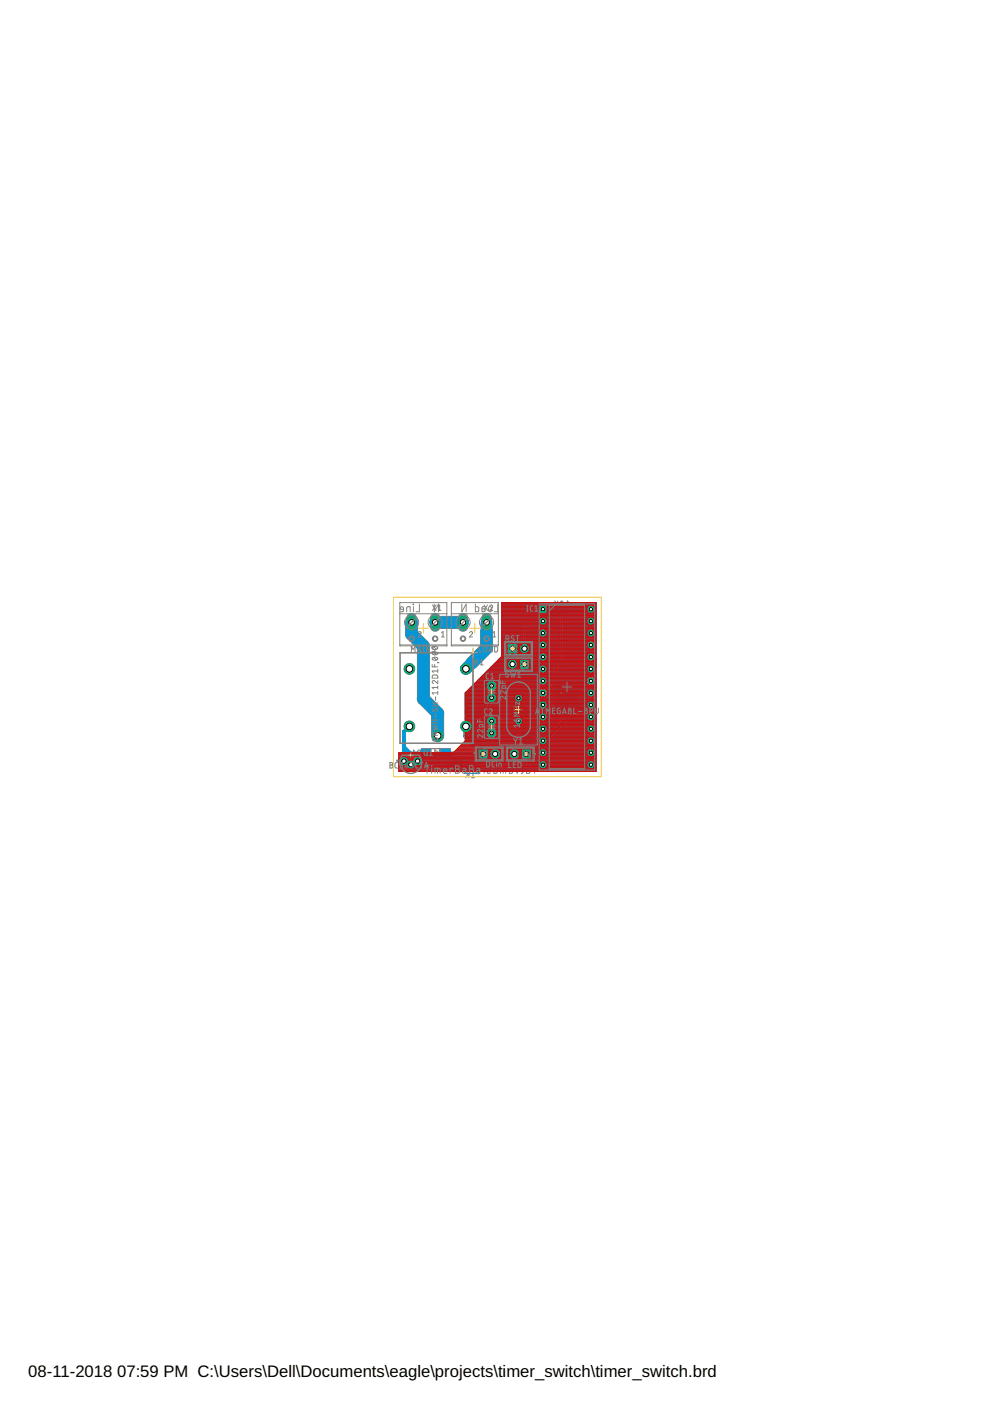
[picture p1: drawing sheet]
<svg xmlns="http://www.w3.org/2000/svg" width="210mm" height="297mm" viewBox="0 0 210 297" stroke-linecap="round" stroke-linejoin="round" font-family="sans-serif">
<defs><g id="words">
<g font-size="3.5">
<text x="6" y="291.8">08-11-2018</text>
<text x="24.8" y="291.8">07:59 PM C:\Users\Dell\Documents\eagle\projects\timer_switch\timer_switch.brd</text>
</g>
</g></defs>
<g fill="none" stroke="#afd134" stroke-width=".21">
<path d="M117.8 129.3h.7M118.2 128.9v.7M92.2 159.7h.5M92.4 159.5v.5M111.5 156.7h.6M111.7 143h.8M111.8 156.4v.6M112.1 142.6v.8M118.8 148.3h.5M119.1 148v.6M121.2 148.2h.6M121.5 147.9v.5"/>
<path d="M96.7 162.1h.9M97.1 161.7v.9M99.7 163h.7M100 162.7v.6"/>
</g>
<g fill="none" stroke="#808080" stroke-width=".21">
<path d="M85.6 129.2h-.8a.38 .38 0 0 1 .3-.6 .38 .38 0 0 1 .5 .4l-.1 .6-.7 .1M86.2 129.7v-.8l.3-.3h.5v1.1M87.6 128.1l.1 .1zM87.7 128.6v1.1M88.9 128.1v1.6h-.7M92.1 128.1v1.6l.9-1.6v1.6M97.9 128.1v1.6l.9-1.6v1.6M100.8 128.1v1.6h.5l.2-.3v-.6l-.2-.1-.5-.1M102.8 128.6l-.4 .1-.2 .2v.8h.5l.2-.2-.1-.3-.6-.1M103.7 128.7h.5l.1 .6a.36 .36 0 0 1-.4 .4 .36 .36 0 0 1-.4-.4zM105.5 128.1v1.6h-.7M117.6 127.4l.6 .7"/>
<path d="M117.8 128.9h.8M117.8 129.6h.8M118 127.9l-.4 .7M118.2 127.4v1.2M118.9 127.7l.5 .6M118.9 127.5l.1-.1a.58 .58 0 0 1 .4 .6 .58 .58 0 0 1-.4 .6l-.2-.6zM119.8 129.9h.6M119.9 128.6h.7M120.4 128.9l-.3-.2v1.2M120.6 127.7l-.3-.3v1.2M121.1 129.3l-.2 .6M121.5 129.3l-.5-.1v-.4l.5-.1v1.2"/>
<path d="M88 159.3l-.3-.3v1.2M88.6 159.1l.6-.1v1.2h-.4l-.2-.2zM95.3 159.7l.7 .4M96.4 159.7l-.7 .7M109 142.8a.32 .32 0 0 0-.5-.3 .32 .32 0 0 0-.1 .5l.6 .7h-.7M109.7 143.2l-.2 .5M110.1 143.2h-.5l-.1-.3v-.3l.6-.1v1.2M110.8 153.9h.6v.6h-.4a.34 .34 0 0 0-.2 .3 .34 .34 0 0 0 .2 .3h.4M111.5 156.3v.8M111.5 141.1l.7 .7M111.7 142.6h.8M111.7 143.3h.8"/>
<path d="M111.9 141.6l-.4 .7M112.2 141.1v1.2M112.2 154.6l-.3 .5M112.2 156.3v.8M112.5 154.6l-.5-.1-.1-.3 .2-.2 .4-.1v1.2M112.8 141.4l.5 .6M112.9 141.2l.1-.1a.63 .63 0 0 1 .3 .6 .63 .63 0 0 1-.4 .6l-.2-.6zM113.9 142.3h.6M114.5 141.4l-.3-.3v1.2M118.3 147.3v2M118.7 145.1l-.3 .2 .1 .3 .6 .1M119.1 144.5h-.4l-.3 .3 .2 .3h.4"/>
<path d="M119.5 144.5l.4 .1 .1 .2v.8l-.5 .1M119.8 147.3v2M120.7 145.5v.5M120.8 147.8v.8M120.9 144.8l.3 .9h-.7M121.6 144.8h.4l.1 .3-.1 .8-.4 .1M122.1 147.8v.8M87.4 160.2h.6M94.6 162.1l-.3 .1v.3l.1 .2h.5M94.9 161.6h-.5l-.1 .2 .1 .3h.4M95.3 162.4h1.1l-.2 .3M95.3 162.1v.6"/>
<path d="M95.3 160.4h1.1M95.3 161.1a.65 .65 0 0 1 1.1 .3 .63 .63 0 0 1-.6 .2 .63 .63 0 0 1-.5-.4zM95.7 162.2l-.3 .5M96.1 162.2h-.5l-.2-.3 .1-.2 .6-.1v1.1M96.2 161l-.7 .5M96.8 161.7v.9M97.5 161.7v.9M98.8 163.7l.6 .7M99 161.7v.5M99.2 164.2l-.4 .7M99.2 161.1l.3 .9h-.7M99.4 163.7v1.2"/>
<path d="M99.6 163.4h.9M99.6 162.7h.9M100 164.9h.6M100.2 161.7l-.2 .5M100.6 161.7l-.6-.1v-.4l.6-.1v1.1M100.6 164l-.3-.3v1.2M102.6 162.3l.1 .1zM102.7 162.9v1.1M103.4 163l.4-.1 .2 .2-.7 .5v.2l.2 .2 .5-.1M105.3 162.9h-.4l-.2 .3v.8l.6-.1 .1-.2v-.3l-.7-.1M106.1 164l.1-1 .2-.1h.8v1.1M106.7 162.9v1.1"/>
<path d="M108.6 162.9l-.6 .1v1l.6-.1v-.5l-.6-.1M109.3 162.9l.3 1.1 .4-1.1M110.5 162.9h.6M110.9 162.3v1.5l-.4 .2M112.3 162.9h-.5l-.2 .3v.8l.6-.1 .2-.2-.1-.3-.7-.1M112.9 162.3h.9M113.3 162.3v1.7"/>
</g>
<g fill="#808080" stroke="#808080" stroke-width=".21">
<path d="M118.6 128.9h.4v.8h-.4z"/>
<path d="M117.3 128.9h.5v.8h-.5z"/>
<path d="M112.5 142.6h.4v.8h-.4z"/>
<path d="M111.3 142.6h.4v.8h-.4z"/>
<path d="M96.7 161.3h.8v.4h-.8z"/>
<path d="M96.7 162.6h.8v.4h-.8z"/>
<path d="M99.2 162.6h.4v.8h-.4z"/>
<path d="M100.5 162.6h.4v.8h-.4z"/>
<path d="M118.2 146.6h1.7v.8h-1.7z"/>
<path d="M118.2 149.2h1.7v.8h-1.7z"/>
<path d="M120.8 147.1h1.4v.7h-1.4z"/>
<path d="M120.8 148.5h1.4v.8h-1.4z"/>
<path d="M94.8 159.1h.3v1.3h-.3z"/>
<path d="M89.8 159.1h.2v1.3h-.2z"/>
<path d="M111.4 155.8h.9v.5h-.9z"/>
<path d="M111.4 157.1h.9v.4h-.9z"/>
<path d="M93.1 158.7h.3v2.1h-.3z"/>
<path d="M89 136a1.27 1.27 0 0 1 2 .8v11.5a1.28 1.28 0 0 1-1.2 1.2 1.28 1.28 0 0 1-1.3-1.2v-11.5z"/>
<path d="M88.8 147.4a1.29 1.29 0 0 1 1.8-.2l3.2 3.2a1.28 1.28 0 0 1-.1 1.7 1.28 1.28 0 0 1-1.7 .1l-3.2-3.2-.3-.7z"/>
<path d="M91.8 150.4a1.27 1.27 0 0 1 1.4-.4 1.27 1.27 0 0 1 .9 1.1v5a1.28 1.28 0 0 1-1.3 1.2 1.28 1.28 0 0 1-1.3-1.2v-5z"/>
<path d="M92.5 131.1l.9-.4h3.6a1.28 1.28 0 0 1 1.2 1.3 1.28 1.28 0 0 1-1.2 1.2h-3.6a1.29 1.29 0 0 1-.9-2.1z"/>
<path d="M102.2 133.2a1.27 1.27 0 0 1 1.3-.5 1.27 1.27 0 0 1 .9 1.1v3.3a1.28 1.28 0 0 1-1.2 1.1 1.28 1.28 0 0 1-1.3-1.1v-3.3z"/>
<path d="M102.4 136.4a1.28 1.28 0 0 1 1.7 .1 1.28 1.28 0 0 1 .1 1.7l-3.3 3.3a1.28 1.28 0 0 1-1.7 0 1.28 1.28 0 0 1-.1-1.8z"/>
<path d="M86.3 133.7a1.29 1.29 0 0 1 1.8-.2l2.7 2.7a1.28 1.28 0 0 1-.1 1.7 1.28 1.28 0 0 1-1.7 .1l-2.7-2.7-.3-.7z"/>
<path d="M86.3 131.1a1.27 1.27 0 0 1 1.3-.4 1.27 1.27 0 0 1 .9 1.1v2.8a1.28 1.28 0 0 1-1.2 1.1 1.28 1.28 0 0 1-1.3-1.1v-2.8z"/>
<path d="M114.4 128.4h1.4v1.5h-1.4z"/>
<path d="M116.7 128.6h1.2v1.3h-1.2z"/>
<path d="M118.4 128.6h1.2v1.3h-1.2z"/>
<path d="M110.3 139.9h1.8v1.9h-1.8z"/>
<path d="M107.7 136.6h1.9v1.9h-1.9z"/>
<path d="M110.6 142.3h1.2v1.3h-1.2z"/>
<path d="M112.4 142.3h1.1v1.3h-1.1z"/>
<path d="M96.5 162.4h1.3v1.2h-1.3z"/>
<path d="M96.5 160.7h1.3v1.2h-1.3z"/>
<path d="M100.3 162.4h1.2v1.3h-1.2z"/>
<path d="M98.6 162.4h1.2v1.3h-1.2z"/>
<path d="M91.5 130.4a1.01 1.01 0 0 1 1-.3 1.01 1.01 0 0 1 .8 .8v2.1a1 1 0 0 1-1 .8 1 1 0 0 1-1-.8v-2.1z"/>
<path d="M86.5 130.4a1.01 1.01 0 0 1 1-.3 1.01 1.01 0 0 1 .8 .8v2.1a1 1 0 0 1-1 .8 1 1 0 0 1-1-.8v-2.1z"/>
<path d="M102.4 130.4a1.01 1.01 0 0 1 1-.3 1.01 1.01 0 0 1 .8 .8v2.1a1 1 0 0 1-1 .8 1 1 0 0 1-1-.8v-2.1z"/>
<path d="M97.4 130.4a1.01 1.01 0 0 1 1-.3 1.01 1.01 0 0 1 .8 .8v2.1a1 1 0 0 1-1 .8 1 1 0 0 1-1-.8v-2.1z"/>
<path d="M101.5 158.9h1.9v1.9h-1.9z"/>
<path d="M118.1 146h2v1.8h-2z"/>
<path d="M118.1 148.8h2v1.8h-2z"/>
<path d="M120.6 146.5h1.7v1.5h-1.7z"/>
<path d="M120.6 148.4h1.7v1.5h-1.7z"/>
<path d="M93.5 158.8h2v1.9h-2z"/>
<path d="M89.4 158.8h2v1.9h-2z"/>
<path d="M110.7 158.9h1.8v1.9h-1.8z"/>
<path d="M111.2 157h1.3v1.1h-1.3z"/>
<path d="M111.2 155.2h1.3v1.2h-1.3z"/>
<circle cx="104.2" cy="147.9" r=".99"/>
<circle cx="104.2" cy="145.4" r=".99"/>
<circle cx="104.2" cy="152.9" r=".99"/>
<circle cx="104.2" cy="155.4" r=".99"/>
</g>
<path d="M90.1 158.7h4.6v2h-4.6zM92.2 159l1 .7-1 .7z" fill="none" stroke="#808080" stroke-width=".25"/>
<g fill="#808080" stroke="#808080" stroke-width=".21">
<circle cx="115.1" cy="131.7" r=".72"/>
<circle cx="115.1" cy="134.2" r=".72"/>
<circle cx="115.1" cy="136.8" r=".72"/>
<circle cx="115.1" cy="139.3" r=".72"/>
<circle cx="115.1" cy="141.8" r=".72"/>
<circle cx="115.1" cy="144.4" r=".72"/>
<circle cx="115.1" cy="146.9" r=".72"/>
<circle cx="115.1" cy="149.5" r=".72"/>
<circle cx="115.1" cy="152" r=".72"/>
<circle cx="115.1" cy="154.5" r=".72"/>
<circle cx="115.1" cy="157.1" r=".72"/>
<circle cx="115.1" cy="159.6" r=".72"/>
<circle cx="115.1" cy="162.1" r=".72"/>
<circle cx="125.3" cy="162.1" r=".72"/>
<circle cx="125.3" cy="159.6" r=".72"/>
<circle cx="125.3" cy="157.1" r=".72"/>
<circle cx="125.3" cy="154.5" r=".72"/>
<circle cx="125.3" cy="152" r=".72"/>
<circle cx="125.3" cy="149.5" r=".72"/>
<circle cx="125.3" cy="146.9" r=".72"/>
<circle cx="125.3" cy="144.4" r=".72"/>
<circle cx="125.3" cy="141.8" r=".72"/>
<circle cx="125.3" cy="139.3" r=".72"/>
<circle cx="125.3" cy="136.8" r=".72"/>
<circle cx="125.3" cy="134.2" r=".72"/>
<circle cx="125.3" cy="131.7" r=".72"/>
<circle cx="125.3" cy="129.2" r=".72"/>
<circle cx="109.9" cy="152.9" r=".68"/>
<circle cx="109.9" cy="148" r=".68"/>
<circle cx="108.7" cy="140.8" r=".93"/>
<circle cx="111.2" cy="137.5" r=".93"/>
<circle cx="86.8" cy="141.8" r="1.14"/>
<circle cx="86.8" cy="154" r="1.14"/>
<circle cx="92.8" cy="156" r="1.14"/>
<circle cx="98.8" cy="154" r="1.14"/>
<circle cx="98.8" cy="141.8" r="1.14"/>
<circle cx="85.6" cy="161.4" r=".83"/>
<circle cx="87.1" cy="162.1" r=".83"/>
<circle cx="88.5" cy="161.4" r=".83"/>
<circle cx="105" cy="159.9" r=".93"/>
<circle cx="109.1" cy="159.9" r=".93"/>
</g>
<g fill="none" stroke="#0696d7" stroke-width=".21">
<path d="M105.6 139.9h2.5M105.8 139.7h5.9M106 139.6h5.8M106.2 139.4h5.8M106.3 139.2h5.9M106.4 128.3h20M106.4 132.5h4.7M106.4 138.6h1.1M106.4 136.3h4.4M106.4 138.7h6.3M106.4 139.1h6M106.4 138.9h6.1"/>
<path d="M106.4 138.4h1.1M106.4 138.2h1.1M106.4 138h1.1M106.4 137.9h1.1M106.4 137.7h1.1M106.4 137.5h2.2M106.4 137.4h1.1M106.4 137.2h1.1M106.4 137h1.1M106.4 136.8h1.1M106.4 136.7h1.1M106.4 136.5h1.1"/>
<path d="M106.4 136.1h4.4M106.4 136h4.4M106.4 135.8h4.4M106.4 135.6h4.4M106.4 135.5h4.4M106.4 135.3h4.4M106.4 135.1h4.4M106.4 135h4.4M106.4 134.8h4.4M106.4 134.6h4.4M106.4 134.4h4.4M106.4 134.3h4.4"/>
<path d="M106.4 134.1h4.4M106.4 133.9h4.4M106.4 133.8h4.4M106.4 133.6h4.4M106.4 133.4h4.4M106.4 133.2h4.4M106.4 133.1h4.4M106.4 132.9h4.4M106.4 132.7h4.6M106.4 132.4h4.9M106.4 132.2h5.1M106.4 132h5.2"/>
<path d="M106.4 131.9h5.4M106.4 131.7h5.6M106.4 131.5h5.8M106.4 131.4h5.9M106.4 131.2h6.1M106.4 131h6.3M106.4 130.8h6.4M106.4 130.7h6.6M106.4 130.5h6.8M106.4 130.3h6.9M106.4 130.2h7.1M106.4 130h7.3"/>
<path d="M106.4 129.8h7.5M106.4 129.6h7.6M106.4 129.5h7.8M106.4 129.3h7.9M106.4 129.1h7.9M106.4 128.9h7.9M106.4 128.8h7.9M106.4 128.6h7.9M106.4 128.4h7.9M106.4 128.1h20M106.4 127.9h20M107.5 136.7v.7h2.3v-.7"/>
<path d="M107.5 138.6v-1h2.3v1M107.5 136.5v.2M107.5 138.6l.3 .1M107.8 136.4l-.3 .1M108.6 138.6h.2M108.6 136.4v2.3M108.6 138.4h.2M108.6 138.2h.2M108.6 138h.2M108.6 137.9h.2M108.6 137.7h.2M108.6 137.4h.2"/>
<path d="M108.6 137.2h.2M108.6 137h.2M108.6 136.8h.2M108.6 136.7h.2M108.6 136.5h.2M108.8 136.4v2.3M108.8 137.5h1.4M109.2 139.9h1M109.3 139.9a1.09 1.09 0 0 0-1.5 .3M109.3 139.9l.3 .3M109.5 136.4l.3 .1M109.8 138.6l-.3 .1"/>
<path d="M109.8 136.5v.2M109.8 136.5h1M109.8 138.6h1.1M109.8 138.4h.8M109.8 138.2h.6M109.8 138h.5M109.8 137.9h.4M109.8 137.7h.4M109.8 137.4h.4M109.8 137.2h.4M109.8 137h.5M109.8 136.8h.6"/>
<path d="M109.8 136.7h.8M110.2 139.9l.1-.1h1.4l2.6-2.7a.86 .86 0 0 1 .7-1.2 .86 .86 0 0 1 1 .8 .86 .86 0 0 1-1 .9l-2.8 2.8v1.4l-.5 .1v.3l.3 .1M110.2 139.9v1.9l.6 .1v.3l-.3 .1M110.2 137.7a1.07 1.07 0 0 0 1 .9 1.07 1.07 0 0 0 1-.9M110.8 132.9v3.7a1.04 1.04 0 0 0-.6 1.1M111.5 138.6h1.4M111.6 133.3v3.3a.99 .99 0 0 1 .6 1.1M111.6 136.3h2.8M111.6 136.5h2.7M111.6 136.1h3M111.6 136h3.2M111.6 135.8h7"/>
<path d="M111.6 135.6h7M111.6 135.5h7M111.6 135.3h7M111.6 135.1h7M111.6 135h3.1M111.6 134.8h2.9M111.6 134.6h2.8M111.6 134.4h2.7M111.6 134.3h2.7M111.6 134.1h2.7M111.6 133.9h2.7M111.6 133.8h2.8"/>
<path d="M111.6 133.6h3M111.6 133.4h3.3M111.7 133.2h6.9M111.8 136.7h2.5M111.8 133.1h6.8M111.8 138.4h1.3M112 136.8h2.3M112 132.9h6.6M112 138.2h1.2M112.1 138h1.3M112.1 137h2.2M112.2 132.7h6.4"/>
<path d="M112.2 137.9h1.4M112.2 137.2h2M112.2 137.7h1.5M112.2 137.5h1.7M112.2 137.4h1.9M112.4 132.5h6.2M112.5 132.4h2.1M112.7 132.2h1.7M112.7 139.9h1.9M112.9 132h1.5M112.9 139.7h1.5M113 131.9h1.3"/>
<path d="M113.1 139.6h1.2M113.2 131.7h1.1M113.2 139.4h1.1M113.4 131.5h.9M113.4 139.2h.9M113.5 131.4h.9M113.6 139.1h.7M113.7 131.2h.7M113.7 138.9h.7M113.9 131h.7M113.9 138.7h.6M114 130.8h4.6"/>
<path d="M114.1 138.6h.6M114.2 130.7h4.4M114.3 138.4h4.3M114.3 128.4v1l-3.5 3.5M114.3 131.5v.4M114.3 131.9l.7 .6M114.3 128.4l.1-.1h1.4l.2 .1M114.4 130.5h4.2M114.4 131.2a.85 .85 0 0 1 .9-.3 .85 .85 0 0 1 .7 .6M114.4 131.2l-.1 .3M114.4 138.2h4.2M114.6 130.3h4"/>
<path d="M114.6 138h4M114.7 134.9l.3 .2 .6-.2M114.7 130.2h3.9M114.8 137.9h3.8M114.9 137.7h3.7M115.4 133.4h3.2M115.4 136h3.2M115.5 138.6h3.1M115.5 137.5h3.1M115.6 135h3M115.6 132.4h3M115.7 131h2.9"/>
<path d="M115.7 133.6h2.9M115.7 139.9h2.9M115.7 136.1h2.9M115.7 138.7h2.9M115.7 137.4h2.9M115.8 134.8h2.8M115.8 132.2h2.8M115.8 131.2h2.8M115.8 133.8a.86 .86 0 0 1-.2 1.1M115.8 133.8a.85 .85 0 0 0-1.3-.2 .85 .85 0 0 0 .2 1.3M115.8 133.8h2.8M115.9 136.3h2.7"/>
<path d="M115.9 139.7h2.7M115.9 130h.8M115.9 138.9h2.7M115.9 137.2h2.7M115.9 134.6h2.7M115.9 132h2.7M115.9 131.4h2.7M115.9 139.6h2.7M115.9 136.5h2.7M115.9 133.9h2.7M116 139.1h2.6M116 137h2.6"/>
<path d="M116 128.4v.3h.6l.1-.2h1.2l.1 .1v1.3l-.1 .1h-1.2l-.1-.4h-.6l-.2 .4h-.9l-3.3 3.3M116 131.5v.4M116 131.9l-.4 .5-.3 .1M116 139.4h2.6M116 139.2h2.6M116 136.8h2.6M116 136.7h2.6M116 134.4h2.6M116 134.3h2.6M116 134.1h2.6M116 131.9h2.6M116 131.7h2.6"/>
<path d="M116 131.5h2.6M116 129.8h.6M116 129.6h.6M116 128.6h.6M116 128.4h8.8M116.7 128.3v2h3v-2M118 130h.4M118 128.6h.3M118 129.8h.3M118 129.6h.3M118 129.5h.3M118 129.3h.3"/>
<path d="M118 129.1h.3M118 128.9h.3M118 128.8h.3M119.5 132.5h6.9M119.5 138.6h5.4M119.5 136.3h5M119.5 138.7h5.2M119.5 139.9h5.2M119.5 139.7h5M119.5 139.6h5M119.5 139.4h4.9M119.5 139.2h4.9"/>
<path d="M119.5 139.1h5M119.5 138.9h5M119.5 138.4h6.9M119.5 138.2h6.9M119.5 138h6.9M119.5 137.9h6.9M119.5 137.7h6.9M119.5 137.5h5.4M119.5 137.4h5.2M119.5 137.2h5M119.5 137h5M119.5 136.8h4.9"/>
<path d="M119.5 136.7h4.9M119.5 136.5h5M119.5 136.1h5.2M119.5 136h5.5M119.5 135.8h6.9M119.5 135.6h6.9M119.5 135.5h6.9M119.5 135.3h6.9M119.5 135.1h6.9M119.5 135h5.3M119.5 134.8h5.1M119.5 134.6h5"/>
<path d="M119.5 134.4h5M119.5 134.3h4.9M119.5 134.1h4.9M119.5 133.9h5M119.5 133.8h5.1M119.5 133.6h5.2M119.5 133.4h5.6M119.5 133.2h6.9M119.5 133.1h6.9M119.5 132.9h6.9M119.5 132.7h6.9M119.5 132.4h5.3"/>
<path d="M119.5 132.2h5.1M119.5 132h5M119.5 131.9h4.9M119.5 131.7h4.9M119.5 131.5h4.9M119.5 131.4h5M119.5 131.2h5.1M119.5 131h5.3M119.5 130.8h6.9M119.5 130.7h6.9M119.5 130.5h6.9M119.5 130.3h6.9"/>
<path d="M119.5 130.2h6.9M119.7 130h5.4M119.7 128.6h4.9M119.8 129.8h5M119.8 129.6h4.8M119.8 129.5h4.7M119.8 129.3h4.6M119.8 129.1h4.6M119.8 128.9h4.7M119.8 128.8h4.7M124.4 131.5v.4M124.4 131.9l.4 .5 .3 .1"/>
<path d="M124.6 133.8a.86 .86 0 0 0 .7 1.3 .86 .86 0 0 0 .7-1.3M124.6 131.2a.88 .88 0 0 1 1.4 0M124.6 133.8a.85 .85 0 0 1 1.4 0M124.6 131.2l-.2 .3M124.8 128.4a.87 .87 0 0 0-.2 1.3 .87 .87 0 0 0 1.3 0 .87 .87 0 0 0-.1-1.3M124.8 128.4l.3-.1 .7 .1M125.5 130h.9M125.5 133.4h.9M125.6 136h.8M125.7 138.6h.7M125.7 137.5h.7M125.8 135h.6"/>
<path d="M125.8 128.4h.6M125.8 132.4h.6M125.8 131h.6M125.8 129.8h.6M125.8 133.6h.6M125.9 139.9h.5M125.9 136.1h.5M125.9 138.7h.5M125.9 137.4h.5M125.9 134.8h.5M125.9 128.6h.5M126 132.2h.4"/>
<path d="M126 131.2h.4M126 129.6h.4M126 131.2l.1 .3M126 133.8h.4M126 136.3h.4M126 139.7h.4M126 138.9h.4M126 137.2h.4M126 134.6h.4M126 132h.4M126 128.8h.4M126.1 133.9h.3"/>
<path d="M126.1 131.4h.3M126.1 129.5h.3M126.1 139.6h.3M126.1 139.1h.3M126.1 136.5h.3M126.1 137h.3M126.1 134.4h.3M126.1 128.9h.3M126.1 131.5v.4M126.1 131.9l-.3 .5-.3 .1M126.1 139.4h.3M126.1 139.2h.3"/>
<path d="M126.1 136.8h.3M126.1 136.7h.3M126.1 134.3h.3M126.1 134.1h.3M126.1 131.9h.3M126.1 131.7h.3M126.1 131.5h.3M126.1 129.3h.3M126.1 129.1h.3M91.5 160h1.8M91.5 159.8h1.8M98.6 146.9l7.8-7.7v-11.5h20v35.9h-24.8l12.8-.2 .5-.4 .7-.1"/>
<path d="M98.6 152.4h2.9M98.6 151.6h3.6M98.6 148.8h3.6M98.6 148.7h3.6M98.6 149h3.6M98.6 148h3.6M98.6 146.9v5.8l.9 .2M98.6 150.9h3.6M98.6 152.6h2.7M98.6 151.4h3.6M98.6 152.3h3.1M98.6 152.1h3.3"/>
<path d="M98.6 151.9h3.4M98.6 151.7h3.6M98.6 151.2h3.6M98.6 151h3.6M98.6 150.7h3.6M98.6 150.5h3.6M98.6 150.4h3.6M98.6 150.2h3.6M98.6 150h3.6M98.6 149.8h3.6M98.6 149.7h3.6M98.6 149.5h3.6"/>
<path d="M98.6 149.3h3.6M98.6 149.2h3.6M98.6 148.5h3.6M98.6 148.3h3.6M98.6 148.1h3.6M98.6 147.8h3.6M98.6 147.6h3.6M98.6 147.4h3.6M98.6 147.3h3.6M98.6 147.1h3.6M98.6 146.9h3.6M98.8 146.8h3.4"/>
<path d="M99 146.6h3.2M99.1 146.4h3.1M99.1 152.8h2.1M99.3 146.3h2.9M99.5 146.1h2.7M99.5 155.2h3.6M99.5 155.3h11.6M99.5 155.9h3.6M99.5 155.7h3.6M99.5 155.5h4.6M99.5 152.9l.4 .4M99.5 152.9h1.5"/>
<path d="M99.6 155h3.5M99.7 145.9h2.5M99.7 156h3.5M99.7 153.1h1.1M99.8 154.8h3.4M99.8 156.2h3.6M99.8 145.7h2.4M99.9 153.3h.7M100 156.4h3.5M100 145.6h2.2M100.2 156.5h3.5M100.2 145.4h2"/>
<path d="M100.3 156.7h14.1M100.3 145.2h1.9M100.5 156.9h10.6M100.5 145.1h1.7M100.7 157h10.4M100.7 144.9h1.5M100.8 157.2h10.3M100.8 144.7h1.4M101 157.4h10.1M101 144.5h1.3M101.2 157.6h9.9M101.2 144.4h1.2"/>
<path d="M101.2 154.5h2.3M101.3 157.7h9.8M101.4 144.2h1.2M101.4 154.3h2.3M101.5 157.9h9.6M101.5 144h1.3M101.6 154.1h12.8M101.7 158.1h9.4M101.7 143.8h1.3M101.7 154h12.8M101.9 158.2h9.3M101.9 143.7h1.2"/>
<path d="M101.9 153.8h1.8M102 158.4h9.2M102 143.5h1.3M102.1 153.6h1.4M102.2 158.6h9M102.2 143.3h5.3M102.2 144.7v7l-1.7 1.7h-.6v-.1M102.3 153.4h1M102.4 158.7h2.2M102.4 143.2h5.3M102.4 153.3h.8M102.6 143h5.3"/>
<path d="M102.6 153.1h.6M102.7 142.8h5.2M102.8 152.9h.4M102.9 142.7h5M103 152.8h.2M103.1 155.3v-.4l.6-.6h.4v2.3h-.4l-.6-.7v-.4h2.3v.4l-.7 .7h-.4v-2.3h.4l.7 .6v.4M103.1 142.5h4.8M103.1 152.6h.1M103.2 153.3v-.8l-2.3 2.1M103.2 153.3l.6 .6h.8l.6-.6 4 .1a.83 .83 0 0 0 1.2 .2M103.3 142.3h4.6M103.3 143.5l-1.1 1.2"/>
<path d="M103.4 154.6h-3.5l-.4 .5v.8l2.9 2.9h1l.1 .1v1.9l-.1 .1h-1.9l-.1-.1v-.5h-5.8l-.1 .5M103.4 142.1h4.5M103.5 158.9h.8M103.5 151.6h10.9a.85 .85 0 0 1 1.2-.3 .85 .85 0 0 1 .2 1.2M103.5 159.6h.3M103.5 152.1l-.1 .1 .4-.4h.8l.6 .6h4.1M103.5 148.8h.2M103.5 149h6.8M103.5 160h7M103.5 150.9h22.9M103.5 151.4h11M103.5 159.8h1.4"/>
<path d="M103.5 159.4h.4M103.5 159.3h.5M103.5 159.1h.6M103.5 152.1h.1M103.5 151.9h.2M103.5 151.7h7M103.5 151.2h11.3M103.5 151h22.9M103.5 150.7h14.4M103.5 150.5h14.3M103.5 150.4h14.3M103.5 150.2h11.2"/>
<path d="M103.5 150h11M103.5 149.8h7.6M103.5 149.7h7.5M103.5 149.5h7.3M103.5 149.3h7.1M103.5 149.2h7M103.5 147.1h.1M103.5 146.9h.3M103.5 146.8h10.7M103.5 146.6h10.7M103.5 146.4h.1M103.6 142h4.3"/>
<path d="M103.8 141.8h4.1M103.8 160v.1M103.9 141.6h4M104.1 159.1l.8-.4v2.3l-.5-.1-.4-.4M104.1 141.5h3.7M104.1 146.3h.2M104.1 154.6h.2M104.1 146.1h.2M104.1 156.2h.2M104.1 156.4h.2M104.1 155.2h.2M104.1 145.9h.2"/>
<path d="M104.1 156.5h.2M104.1 156h.2M104.1 155.9h.2M104.1 155.7h.2M104.1 155h.2M104.1 154.8h.2M104.1 154.5h.2M104.1 154.3h.2M104.1 146.4h.2M104.1 145.7h.2M104.1 145.6h.2M104.3 141.3h3.4"/>
<path d="M104.3 155.5h6.8M104.3 145.4h10.8M104.4 141.1h3.3M104.6 140.9h3M104.7 151.9h5.6M104.7 146.9h10.4M104.7 154.3h9.6M104.8 156.5h6.4M104.8 153.8h9.9M104.8 140.8h2.8M104.8 146.4h9.5M104.9 147.1h9.3"/>
<path d="M104.9 159.6h.2M104.9 158.7h.2M104.9 159.4h.2M104.9 159.3h.2M104.9 159.1h.2M104.9 158.9h.2M104.9 152.1h5.3M104.9 156.4h6.2M104.9 154.5h9.4M104.9 148.7h4.5M104.9 153.6h4.6M105 140.6h2.6"/>
<path d="M105 146.3h9.4M105 147.3h4.6M105.1 152.3h4.4M105.1 154.6h9.2M105.1 156.2h6M105.1 159.8h3.8M105.1 153.4h4.2M105.1 148.5h4.1M105.1 140.4h2.6M105.2 146.1h9.4M105.2 144.7h4.1M105.2 147.4h4.2"/>
<path d="M105.3 156h5.8M105.3 154.8h9M105.3 140.3h2.5M105.3 145.9h10.3M105.3 144.9h4.2M105.4 155.2h5.7M105.4 155.9h5.7M105.4 155.7h5.7M105.4 155h9M105.4 145.7h10.1M105.4 145.6h9.9M105.4 145.2h9.5"/>
<path d="M105.4 145.1h4.4M105.4 158.7h3.2M105.4 158.8l.6 .4 .2 .5h-2.4l.3-.6M105.4 158.8l-.3-.1v2.3l.8-.4M105.5 140.1h2.4M105.7 158.9h2.6M105.9 159.1h2.2M106 159.3h2M106.1 159.4h1.8M106.2 159.6h1.7M106.2 160l-.1 .1M107.6 140.6v.4l.3 .6v1.3l-.4 .5-4.2 .1"/>
<path d="M107.8 140.2l-.2 .4M107.9 160v.1M107.9 159.6v.1h2.3v-.1M108.1 144.5h1.1M108.1 159.1l-.2 .5M108.3 144.4h.7M108.5 144.2h.3M108.6 158.8l.3-.1v2.3l-.6-.2-.3-.3M108.6 158.8l-.5 .3M108.6 144l-.7 .7h-2.8l.3 .2v.4h-1.1v1.2h.4l.7-.6v-.4h-1.3v1h-.4l-.2-.2v.9l.3-.3h.8l.6 .6h4.1a.81 .81 0 0 1 1-.2 .81 .81 0 0 1 .4 .9M108.6 144l1.3 1.1 5 .1 2.2 2.1M108.6 144h.1"/>
<path d="M108.9 159.6h.3M108.9 158.7h.3M108.9 159.4h.3M108.9 159.3h.3M108.9 159.1h.3M108.9 158.9h.3M109.2 159.8h1.3M109.2 148.5v-.1h-4l-.6 .5h-.8l-.3-.2v3.4M109.2 152.4l.1 .1M109.2 148.5l.6 .3M109.4 142.7h1.1M109.4 142.5h1.1"/>
<path d="M109.4 142.3h1.1M109.4 142.1h1.4M109.4 142h1.4M109.4 141.8h.8M109.4 141.6h.8M109.4 140.1h.8M109.5 152.2l-.3 .2M109.5 158.7h1.7M109.5 141.5h.7M109.6 142.8h.9M109.6 140.2l.1 .4M109.6 140.3h.6"/>
<path d="M109.6 141.3h.6M109.6 140.4h.6M109.7 141.1h.5M109.7 140.6v.4l-.3 .6v1.1l1 .9h.1v-1.3M109.7 140.9h.5M109.7 140.8h.5M109.7 140.6h.5M109.7 143h.8M109.8 158.9h.8M109.9 143.2h.6M110 159.1h.5M110.1 159.3h.4"/>
<path d="M110.1 143.3h.4M110.2 159.4h.3M110.2 159.6h.3M110.2 159.6a1.18 1.18 0 0 0-1-.9v2.3l.7-.4M110.2 160v.1M110.2 147.3h4M110.2 143.5h.3M110.3 153.6h7.7M110.5 147.4h3.8M110.5 153.4h7.7M110.6 142h3v2h-3zM110.6 147.6h3.9"/>
<path d="M110.7 153.3h7.7M110.7 151.6l-.6 .5-.6 .1M110.7 147.8h4M110.7 148.2l.8 .8h2.9a.85 .85 0 0 1 1.3-.2 .85 .85 0 0 1 0 1.3 .85 .85 0 0 1-1.3-.2h-3.2l-1.1-1.1h-5.3M110.7 153.1h7.9M110.7 153.1l-.3 .5M110.7 152.7v.4M110.7 148.2h.1M110.7 148h9.8M110.7 152.9h8M110.7 152.8h4.1M110.7 148.1h9.9"/>
<path d="M110.8 148.3h9.6M110.8 155.2h2v3h-2zM110.8 152.6h3.7M111 148.5h9.4M111.2 148.7h3.7M111.2 156.8h1.3l.1 .2v1.1l-.2 .2v.5l.2 .1v1.9l-.1 .1h-1.8l-.2-.1v-1.9l.7-.1v-.5l-.1-.2v-1.1zM111.2 158.3h.1M111.3 148.8h3.3M111.7 142.1h.5M111.7 142h2.6M112 142.3h.1M112 142.8h4.1"/>
<path d="M112 143.5h.1M112 143.3h.1M112 143.2h.1M112 143h.8M112 142.7h.1M112 142.5h.1M112.1 142.3l.2-.2h.5v1h-.7v.5h-.1v-1.3M112.1 142.3v.6M112.2 141.8h2.1M112.2 141.6h2.1M112.2 141.5h2.2M112.2 141.3h2.3"/>
<path d="M112.2 141.1h2.5M112.2 140.9h5.8M112.2 140.8h5.9M112.2 140.6h6.1M112.2 140.4h6.3M112.4 140.3h6.2M112.4 158.7h14M112.4 158.6h14M112.4 158.4h14M112.5 158.2h13.9M112.5 156.5h2M112.5 156.9h1.8"/>
<path d="M112.5 140.1h2.3M112.6 157.9h13.8M112.6 158.1h13.8M112.6 157.7h2M112.6 157.6h1.8M112.6 157.4h1.7M112.6 157.2h1.7M112.6 157h1.7M112.6 159.6h1.7M112.6 160h1.8M112.6 159.8h1.7M112.6 159.4h1.7"/>
<path d="M112.6 159.3h1.8M112.6 159.1h1.8M112.6 158.9h2M112.8 142.7h.3M112.8 142.5h.3M112.8 142.3h.3M112.8 142.1h.3M113.1 143h2.8M113.6 142.1h.7M113.8 142.3l-.2-.2h-.5v1h.7v.5h1.6l3.2-3.3v-10.3l-.3-.1v-1.3l.1-.1h1.2l.2 .1v1.3l-.3 .1v10.7l-3.5 3.5M113.8 142.3v.6M113.8 142.3h.6"/>
<path d="M113.8 143.5h1.6M113.8 143.3h1.8M113.8 143.2h1.9M113.8 142.7h1.1M113.8 142.5h.8M114.2 147h.1M114.2 146.8h1.9M114.2 146.8h.1M114.2 147h1.9M114.2 147l.1 .4 .4 .4M114.3 159.4a.89 .89 0 0 0 .7 1M114.3 157.2l.4 .6 .3 .1"/>
<path d="M114.3 146.5l-.1 .3M115 158.7l-.3 .2-.4 .5M115 145.9l-.5 .3-.2 .3M115.1 146.3h.1M115.1 146.1h.1M115.1 145.9v2l-.4-.1M115.1 147.8h.1M115.1 147.6h.1M115.1 147.4h.1M115.1 147.3h.1M115.1 147.1h.1M115.1 146.8h.1"/>
<path d="M115.1 146.6h.1M115.1 146.4h.1M115.2 147.9h.1M115.2 146.9h1.4M115.3 158.7l.3 .2 .4 .5M115.4 142.7h.8M115.4 148.7h2.5M115.4 140.1h3.2M115.5 152.8h3.4M115.5 151.2h9.4M115.6 153.8h2.3M115.6 150.2h2.2"/>
<path d="M115.6 147.8h2.3M115.6 141.1h2.2M115.6 141.1a.88 .88 0 0 1 .2 1.2M115.6 141.1a.87 .87 0 0 0-1.2 .3 .87 .87 0 0 0 .2 1.2 .87 .87 0 0 0 1.2-.3M115.6 146.1h.2M115.7 158.9h9.1M115.7 157.7h9.1M115.7 148.8h2.1M115.7 142.5h.7M115.7 151.4h9a.85 .85 0 0 1 1.2 0 .85 .85 0 0 1 0 1.2 .85 .85 0 0 1-1.2 0h-3.9l-3.7 3.7-1.4 .1 .3 .5v.3M115.7 152.6h3.4M115.8 154h1.9"/>
<path d="M115.8 150h2M115.8 141.3h1.8M115.8 156.5h8.8M115.8 147.6h1.7M115.8 159.1h8.8M115.8 146.3h.2M115.8 155a.85 .85 0 0 0-.2-1.2 .85 .85 0 0 0-1.1 .2 .85 .85 0 0 0 .1 1.2l-3.4-.1-.1 .1v1.2l.1 .2h1.3l.1-.2h2l-.3 .5v.3M115.8 152.5a.83 .83 0 0 1-1.4-.1h-3.4l-.3 .3M115.8 157.6h8.8M115.8 142.3h.8M115.9 152.4h3.4M115.9 151.6h4.2"/>
<path d="M115.9 149h1.9M115.9 155h.8M115.9 154.1h1.6M115.9 149.8h1.9M115.9 141.5h1.6M115.9 160h8.6M115.9 159.3h8.6M115.9 157.4h8.6M115.9 156.7h8.6M115.9 154.8h.9M115.9 149.2h1.9M115.9 142.1h.9"/>
<path d="M116 144.2h8.3M116 154.3h1.4M116 152.3h3.4M116 151.7h3.9M116 149.7h3M116 147.4h1.2M116 159.4a.85 .85 0 0 1-.7 1M116 159.6h8.4M116 154.6h1M116 144.2l1.9 2 .2-.3h2l.1 .3 4.9-.1M116 157.2l-.4 .6-.3 .1M116 159.8h8.4"/>
<path d="M116 159.4h8.4M116 157.2h8.4M116 157h8.4M116 156.9h8.4M116 154.5h1.2M116 152.1h3.6M116 151.9h3.8M116 149.5h1.8M116 149.3h1.8M116 146.4h.1M116 142h.9M116 141.8h1.1"/>
<path d="M116 141.6h1.3M116 146.5l-.2-.3-.6-.3v2M116 146.5l.1 .1M116 147.3h1M116.1 146.6h.2M116.1 146.6v.2M116.1 147.1h.7M116.1 146.8h.4M116.1 144h8.3M116.1 147l-.3 .7-.6 .2M116.1 147h.1M116.1 146.8h.1"/>
<path d="M116.2 144.4h9M116.3 143.8h8.2M116.3 144.5h8M116.4 143.7h8.2M116.5 144.7h7.9M116.6 143.5h8.2M116.7 144.9h7.7M116.8 143.3h9.6M116.8 145.1h7.8M116.9 156.4h7.9M116.9 143.2h9.5M117 145.2h7.8"/>
<path d="M117.1 147.3v.1M117.1 147.3l.4 .4h.4l.2 .2M117.1 143h9.3M117.2 156.2h9.2M117.2 145.4h9.2M117.3 142.8h9.1M117.4 156h9M117.4 145.6h9M117.5 142.7h7.6M117.5 155.9h8.9M117.5 145.7h8.9M117.6 142.5h7.1"/>
<path d="M117.7 145.9h.3M117.7 155.7h8.7M117.8 150.6v-.8h2.5v.8M117.8 148.9v.7h2.5v-.7M117.8 150.6l.3 .3M117.8 142.3h6.8M117.9 146.1h.1M117.9 155.5h8.5M117.9 148.6l1.1-.1v2.4M117.9 148.6l-.1 .3M118 142.1h6.5M118 155.3h7"/>
<path d="M118.1 145.8h2v5h-2zM118.2 142h6.2M118.2 155.2h6.5M118.3 141.8h6.1M118.4 155h6.2M118.5 141.6h6M118.6 154.8h5.9M118.7 141.5h5.8M118.7 154.6h5.7M118.8 141.3h5.9M118.9 154.5h5.5M119 148.8h.2"/>
<path d="M119 148.7h.2M119 149h.2M119 150.7h.2M119 150.5h.2M119 150.4h.2M119 150.2h.2M119 150h.2M119 149.8h.2M119 149.5h.2M119 149.3h.2M119 149.2h.2M119 141.1h5.8"/>
<path d="M119.1 154.3h5.4M119.2 149.7h1.2M119.2 140.9h7.2M119.3 154.1h5.2M119.3 140.8h7.1M119.4 154h5.3M119.5 140.6h6.9M119.5 140.4h6.9M119.5 140.3h6.9M119.5 140.1h5.5M119.6 153.8h5.3M119.8 153.6h6.6"/>
<path d="M119.9 153.4h6.5M120.1 145.9h6.3M120.1 153.3h6.3M120.2 146.1h6.2M120.2 147.8h.3M120.2 148.7h.2M120.3 153.1h6.1M120.3 150.7h6.1M120.3 148.8h.1M120.3 149h.1M120.3 148.9l-.2-.3-.9-.1v2.4M120.3 150.6l-.3 .3"/>
<path d="M120.3 150.5h6.1M120.3 150.4h6.1M120.3 150.2h4.6M120.3 150h.2M120.3 149.8h.1M120.3 149.5h.1M120.3 149.3h.1M120.3 149.2h1.1M120.4 149.8v-.6h2.2v.6M120.4 151.4l-3.9 3.8h-.8l.1-.2M120.5 152.9h5.9M120.5 146.2h2v4h-2z"/>
<path d="M120.5 147.7h-.3l-.1 .2M120.5 148l.1 .1h1.7l.1-.4h2.1v1.3M120.6 152.8h4.3M120.7 148.1l-.3 .3v.6h2.2v-.6l-.3-.3M121.4 148.8h.2M121.4 148.7h.2M121.4 149h.2M121.4 148.1v2h-.8l-.2-.3M121.4 150h.2M121.4 149.8h.2M121.4 149.7h.2M121.4 149.5h.2"/>
<path d="M121.4 149.3h.2M121.4 148.5h.2M121.4 148.3h.2M121.4 148.1h.2M121.6 148.1v2l.9-.1M121.6 149.2h2.9M122.3 148.1h2.2M122.4 148h2.1M122.4 147.8h2.1M122.5 150h2.2M122.5 148.3h2M122.6 148.8h1.9"/>
<path d="M122.6 148.7h1.9M122.6 149h1.9M122.6 149.8l-.1 .2M122.6 149.8h1.9M122.6 149.7h1.9M122.6 149.5h1.8M122.6 149.3h1.8M122.6 148.5h1.9M124.3 144.3h2M124.3 144.3h.1M124.4 159.4a.85 .85 0 0 0 .7 1M124.4 157.2l.4 .6 .3 .1"/>
<path d="M124.5 149a.86 .86 0 0 0 .8 1.3 .86 .86 0 0 0 .7-1.3M124.6 155a.86 .86 0 0 1 .7-1.3 .86 .86 0 0 1 .7 1.3M124.6 142.3a.87 .87 0 0 1 .7-1.3 .87 .87 0 0 1 .7 1.3M124.6 155a.85 .85 0 0 0 1.4 0M124.6 142.3a.88 .88 0 0 0 1.4 0M124.8 156.4l-.4 .5v.3M124.8 143.5l-.4 .4-.1 .4M125.1 156.2l-.3 .2M125.1 158.7l-.3 .2-.4 .5M125.2 145.4a.98 .98 0 0 1-.9-.9h2a.97 .97 0 0 1-.9 .9M125.2 143.4h.1M125.2 143.4l-.4 .1"/>
<path d="M125.2 145.4h.1M125.2 144.2h.2M125.2 143.4v2M125.2 145.2h.2M125.2 145.1h.2M125.2 144.9h.2M125.2 144.7h.2M125.2 144.5h.2M125.2 144h.2M125.2 143.8h.2M125.2 143.7h.2M125.2 143.5h.2"/>
<path d="M125.4 143.4v2M125.4 145.4h.1M125.4 143.4l.4 .1M125.4 143.4h.1M125.4 144.4h1M125.5 146.1l.5 .3M125.5 156.2l.3 .2M125.5 158.7l.3 .2 .3 .5M125.5 142.7h.9M125.6 155.3h.8M125.6 140.1h.8M125.6 151.2h.8"/>
<path d="M125.6 152.8h.8M125.7 153.8h.7M125.7 150.2h.7M125.8 143.5l.4 .4 .1 .4M125.8 143.5h.6M125.8 141.1h.6M125.8 156.4l.3 .5v.3M125.8 156.4h.6M125.8 145.2h.6M125.8 158.9h.6M125.8 146.3h.6M125.8 157.7h.6"/>
<path d="M125.8 142.5h.6M125.9 155.2h.5M125.9 152.6h.5M125.9 151.4h.5M125.9 154h.5M125.9 150h.5M125.9 141.3h.5M125.9 156.5h.5M126 143.7h.4M126 159.1h.4M126 157.6h.4M126 146.4h.4"/>
<path d="M126 145.1h.4M126 146.4l.1 .3M126 155h.4M126 142.3h.4M126 152.4h.4M126 151.6h.4M126 148.8h.4M126 148.7h.4M126 149h.4M126 148h.4M126 154.1h.4M126 149.8h.4"/>
<path d="M126 148.5h.4M126 148.3h.4M126 148.1h.4M126 147.8h.4M126 147.6h.4M126 147.4h.4M126 160h.4M126 156.7h.4M126 147.3h.4M126 141.5h.4M126.1 159.3h.3M126.1 157.4h.3"/>
<path d="M126.1 146.6h.3M126.1 142.1h.3M126.1 154.8h.3M126.1 152.3h.3M126.1 151.7h.3M126.1 149.2h.3M126.1 156.9h.3M126.1 154.3h.3M126.1 149.7h.3M126.1 147.1h.3M126.1 144.9h.3M126.1 143.8h.3"/>
<path d="M126.1 141.6h.3M126.1 159.6h.3M126.1 154.6h.3M126.1 146.7l-.1 2.3M126.1 159.4a.85 .85 0 0 1-.6 1M126.1 157.2l-.3 .6-.3 .1M126.1 159.8h.3M126.1 159.4h.3M126.1 157.2h.3M126.1 157h.3M126.1 154.5h.3M126.1 152.1h.3"/>
<path d="M126.1 151.9h.3M126.1 149.5h.3M126.1 149.3h.3M126.1 146.9h.3M126.1 146.8h.3M126.1 142h.3M126.1 141.8h.3M126.2 144.7h.2M126.2 144h.2M126.2 144.2h.2M126.2 144.5h.2M126.3 144.3h.1"/>
<path d="M88 162.3h.1M88.1 162.5h8.3M88.4 162.3h.2M88.4 162.2h.2M88.4 162h.2M88.4 161.8h.2M88.4 161.7h.2M88.4 161.5h.2M88.6 161.3h8.4M89 162.3h7.4M89.2 162.2l.4-.7h-1.2v1l-.4-.1 .1 .2h8.3l.1-.3h1.3l.1 .3h.6l.1-.4h1.2l.1 .2v1.2h.3v-1.2l.1-.2h1.2l.1 .4h12.5l.2-.3M89.3 162.2h25"/>
<path d="M89.4 162h6.9M89.5 161.8h6.7M89.6 161h6.6M89.6 161.7h6.6M89.6 161.1v.2h-1v1.2l.6-.3M89.6 161.1h6.6M89.6 161.5h6.6M91.4 160.8l.1-.1v-1.1h1.8v1.1l.2 .1M91.5 160.5h1.8M91.5 160.6h1.8M91.5 160.3h1.8M91.5 160.1h1.8"/>
<path d="M95.6 160.5h.8M95.6 160.6h.6M96.1 160.7h2v2.9h-2zM96.2 160.8h-6.7l.1 .3M96.2 161.8v-.4h1.8v.4M96.2 161.8l.1 .2M96.4 160.5h1.4M96.4 160.5l-.2 .2v.5h1.8v-.5l-.2-.2M97 160.8h.2M97 160.4v1.7l-.7-.1M97 162h.2M97 161.8h.2"/>
<path d="M97 161.7h.2M97 161.5h.2M97 161.1h.2M97 161h.2M97 160.6h.2M97.2 160.4v1.7l.8-.1M97.2 161.3h17.7M97.8 160.5h3.6M97.9 162.3h.6M97.9 162.5h.6M98 162h16.3M98 160.6h3.4"/>
<path d="M98 160.8h3.4M98 161.8v.2M98 161.8h16.3M98 161.7h16.4M98 161.5h16.6M98 161.1h28.4M98 161h6.6M98.6 162.1h2.9v1.9h-2.9zM99.9 162.3h.3M99.9 163.4h.3M99.9 163.2h.3M99.9 163h.3"/>
<path d="M99.9 162.9h.3M99.9 162.7h.3M99.9 162.5h.3M101.6 162.3h12.7M101.6 162.5h12.6M103.5 160.8h.8M103.5 160.5h.5M103.5 160.6h.6M103.5 160.3h.4M103.5 160.1h.3M103.8 160.1l.2 .4M104.9 160.8h.2"/>
<path d="M104.9 160.5h.2M104.9 161h.2M104.9 160.6h.2M104.9 160.3h.2M104.9 160.1h.2M105.3 161h3.4M105.7 160.8h2.7M105.9 160.6h2.3M106 160.5h2M106 160.5l-.1 .1M106.1 160.3h1.8M106.1 160.1l-.1 .4"/>
<path d="M106.1 160.1h1.8M107.9 160.1l.1 .4M108.9 160.8h.3M108.9 160.5h.3M108.9 161h.3M108.9 160.6h.3M108.9 160.3h.3M108.9 160.1h.3M109.4 161h17M109.7 160.8h.9M109.9 160.6h.6M110.1 160.5h.4"/>
<path d="M110.2 160.3h.3M110.2 160.1l-.3 .5M110.2 160.1h.3M112.6 160.8h13.8M112.6 160.5h13.8M112.6 160.6h13.8M112.6 160.3h2M112.6 160.1h1.9M114.3 162v.3M114.5 163.4h11.9M114.7 163.2h11.7M114.9 163h11.5"/>
<path d="M115.4 161.3h9.7M115.6 162.9h9.2M115.6 160.3h9.2M115.7 161.5h9M115.8 162.7h8.9M115.8 160.1h8.8M115.8 161.7l.2 .3M115.8 161.7a.86 .86 0 0 0-.8-.4 .86 .86 0 0 0-.7 .7M115.8 161.7h8.8M115.9 162.5h8.6M115.9 161.8h8.6M116 162l-.2 .6-.2 .3"/>
<path d="M116 162.3h8.5M116 162.2h8.4M116 162h8.4M124.4 162a.86 .86 0 0 0 .9 1 .86 .86 0 0 0 .8-1M124.6 161.7a.85 .85 0 0 1 1.4 0M124.6 161.7l-.2 .3M125.5 161.3h.9M125.8 162.9h.6M125.8 160.3h.6M125.8 161.5h.6M125.9 162.7h.5M126 160.1h.4"/>
<path d="M126 161.7l.1 .3M126 161.7h.4M126 162.5h.4M126.1 161.8h.3M126.1 162.3h.3M126.1 162.2h.3M126.1 162h.3"/>
<circle cx="115.1" cy="139.3" r=".85"/>
<circle cx="125.3" cy="136.8" r=".86"/>
<circle cx="125.3" cy="139.3" r=".86"/>
</g>
<g fill="#0696d7" stroke="#0696d7" stroke-width=".21">
<path d="M116.8 128.7h1v1.1h-1z"/>
<path d="M118.5 128.7h1v1.1h-1z"/>
<path d="M110.7 142.4h1v1.1h-1z"/>
<path d="M112.4 142.4h1.1v1.1h-1.1z"/>
<path d="M96.6 162.5h1.1v1h-1.1z"/>
<path d="M96.6 160.8h1.1v1h-1.1z"/>
<path d="M100.4 162.5h1v1.1h-1z"/>
<path d="M98.7 162.5h1v1.1h-1z"/>
<path d="M118.2 146.1h1.8v1.6h-1.8z"/>
<path d="M118.2 148.9h1.8v1.6h-1.8z"/>
<path d="M120.7 146.6h1.5v1.3h-1.5z"/>
<path d="M120.7 148.5h1.5v1.3h-1.5z"/>
<path d="M93.6 158.9h1.8v1.7h-1.8z"/>
<path d="M89.5 158.9h1.8v1.7h-1.8z"/>
<path d="M111.3 157h1.1v1.1h-1.1z"/>
<path d="M111.3 155.3h1.1v1h-1.1z"/>
</g>
<path d="M98.8 154v2.2l3.6 3.7M108.7 143l1.4 1.4h5l2.6 2.5h7.6v2.6M108.7 140.8v2.3" fill="none" stroke="#0696d7" stroke-width="1"/>
<path d="M115.1 136.8l-3.9 4M117.3 129.3l-.1-.1h-2.1l-3.9 3.9v4.4M119 129.3v11.2l-3.9 3.9M104.2 147.9h5.6l1.6 1.6h3.7M108.7 140.8v2.2M111.2 140.8v2.2M111.2 140.8h.1M115.1 152h-4.3l-.9 .9h-5.7M119.1 146.9h2.1l.3 .3M87.1 162.1l.9 .9h11.2M115.1 162.1l-.9 .9h-13.3" fill="none" stroke="#0696d7" stroke-width=".42"/>
<path d="M86.8 154l-1.2 1.2v6.2M108.7 143.1l-1 .9h-4l-.8 .8v7.2l-2.1 2h-2" fill="none" stroke="#0696d7" stroke-width=".83"/>
<path d="M85.6 158.3l1.4 1.4h3.4M94.5 159.7h7.8l.1 .2M111.8 157.5v2.1l-.2 .3M125.3 152h-4.8l-3.8 3.8h-4.9" fill="none" stroke="#0696d7" stroke-width=".76"/>
<path d="M87.3 132v2.5l2.5 2.5v11.2l3 3v4.8M92.3 132h5.9M103.2 132v5.4l-4.4 4.4" fill="none" stroke="#0696d7" stroke-width="2.5"/>
<circle cx="104.2" cy="147.9" r=".87" fill="#0dab76" stroke="#0dab76" stroke-width=".21"/>
<circle cx="104.2" cy="147.9" r=".4" fill="#fff" stroke="#000" stroke-width=".21"/>
<circle cx="104.2" cy="145.4" r=".87" fill="#0dab76" stroke="#0dab76" stroke-width=".21"/>
<circle cx="104.2" cy="145.4" r=".4" fill="#fff" stroke="#000" stroke-width=".21"/>
<circle cx="104.2" cy="152.9" r=".87" fill="#0dab76" stroke="#0dab76" stroke-width=".21"/>
<circle cx="104.2" cy="152.9" r=".4" fill="#fff" stroke="#000" stroke-width=".21"/>
<circle cx="104.2" cy="155.4" r=".87" fill="#0dab76" stroke="#0dab76" stroke-width=".21"/>
<circle cx="104.2" cy="155.4" r=".4" fill="#fff" stroke="#000" stroke-width=".21"/>
<path d="M114.5 128.5h1.2v1.3h-1.2z" fill="#0dab76" stroke="#0dab76" stroke-width=".21"/>
<circle cx="115.1" cy="129.2" r=".36" fill="#fff" stroke="#000" stroke-width=".21"/>
<circle cx="115.1" cy="131.7" r=".61" fill="#0dab76" stroke="#0dab76" stroke-width=".21"/>
<circle cx="115.1" cy="131.7" r=".36" fill="#fff" stroke="#000" stroke-width=".21"/>
<circle cx="115.1" cy="134.2" r=".61" fill="#0dab76" stroke="#0dab76" stroke-width=".21"/>
<circle cx="115.1" cy="134.2" r=".36" fill="#fff" stroke="#000" stroke-width=".21"/>
<circle cx="115.1" cy="136.8" r=".61" fill="#0dab76" stroke="#0dab76" stroke-width=".21"/>
<circle cx="115.1" cy="136.8" r=".36" fill="#fff" stroke="#000" stroke-width=".21"/>
<circle cx="115.1" cy="139.3" r=".61" fill="#0dab76" stroke="#0dab76" stroke-width=".21"/>
<circle cx="115.1" cy="139.3" r=".36" fill="#fff" stroke="#000" stroke-width=".21"/>
<circle cx="115.1" cy="141.8" r=".61" fill="#0dab76" stroke="#0dab76" stroke-width=".21"/>
<circle cx="115.1" cy="141.8" r=".36" fill="#fff" stroke="#000" stroke-width=".21"/>
<circle cx="115.1" cy="144.4" r=".61" fill="#0dab76" stroke="#0dab76" stroke-width=".21"/>
<circle cx="115.1" cy="144.4" r=".36" fill="#fff" stroke="#000" stroke-width=".21"/>
<circle cx="115.1" cy="146.9" r=".61" fill="#0dab76" stroke="#0dab76" stroke-width=".21"/>
<circle cx="115.1" cy="146.9" r=".36" fill="#fff" stroke="#000" stroke-width=".21"/>
<circle cx="115.1" cy="149.5" r=".61" fill="#0dab76" stroke="#0dab76" stroke-width=".21"/>
<circle cx="115.1" cy="149.5" r=".36" fill="#fff" stroke="#000" stroke-width=".21"/>
<circle cx="115.1" cy="152" r=".61" fill="#0dab76" stroke="#0dab76" stroke-width=".21"/>
<circle cx="115.1" cy="152" r=".36" fill="#fff" stroke="#000" stroke-width=".21"/>
<circle cx="115.1" cy="154.5" r=".61" fill="#0dab76" stroke="#0dab76" stroke-width=".21"/>
<circle cx="115.1" cy="154.5" r=".36" fill="#fff" stroke="#000" stroke-width=".21"/>
<circle cx="115.1" cy="157.1" r=".61" fill="#0dab76" stroke="#0dab76" stroke-width=".21"/>
<circle cx="115.1" cy="157.1" r=".36" fill="#fff" stroke="#000" stroke-width=".21"/>
<circle cx="115.1" cy="159.6" r=".61" fill="#0dab76" stroke="#0dab76" stroke-width=".21"/>
<circle cx="115.1" cy="159.6" r=".36" fill="#fff" stroke="#000" stroke-width=".21"/>
<circle cx="115.1" cy="162.1" r=".61" fill="#0dab76" stroke="#0dab76" stroke-width=".21"/>
<circle cx="115.1" cy="162.1" r=".36" fill="#fff" stroke="#000" stroke-width=".21"/>
<circle cx="125.3" cy="162.1" r=".61" fill="#0dab76" stroke="#0dab76" stroke-width=".21"/>
<circle cx="125.3" cy="162.1" r=".36" fill="#fff" stroke="#000" stroke-width=".21"/>
<circle cx="125.3" cy="159.6" r=".61" fill="#0dab76" stroke="#0dab76" stroke-width=".21"/>
<circle cx="125.3" cy="159.6" r=".36" fill="#fff" stroke="#000" stroke-width=".21"/>
<circle cx="125.3" cy="157.1" r=".61" fill="#0dab76" stroke="#0dab76" stroke-width=".21"/>
<circle cx="125.3" cy="157.1" r=".36" fill="#fff" stroke="#000" stroke-width=".21"/>
<circle cx="125.3" cy="154.5" r=".61" fill="#0dab76" stroke="#0dab76" stroke-width=".21"/>
<circle cx="125.3" cy="154.5" r=".36" fill="#fff" stroke="#000" stroke-width=".21"/>
<circle cx="125.3" cy="152" r=".61" fill="#0dab76" stroke="#0dab76" stroke-width=".21"/>
<circle cx="125.3" cy="152" r=".36" fill="#fff" stroke="#000" stroke-width=".21"/>
<circle cx="125.3" cy="149.5" r=".61" fill="#0dab76" stroke="#0dab76" stroke-width=".21"/>
<circle cx="125.3" cy="149.5" r=".36" fill="#fff" stroke="#000" stroke-width=".21"/>
<circle cx="125.3" cy="146.9" r=".61" fill="#0dab76" stroke="#0dab76" stroke-width=".21"/>
<circle cx="125.3" cy="146.9" r=".36" fill="#fff" stroke="#000" stroke-width=".21"/>
<circle cx="125.3" cy="144.4" r=".61" fill="#0dab76" stroke="#0dab76" stroke-width=".21"/>
<circle cx="125.3" cy="144.4" r=".36" fill="#fff" stroke="#000" stroke-width=".21"/>
<circle cx="125.3" cy="141.8" r=".61" fill="#0dab76" stroke="#0dab76" stroke-width=".21"/>
<circle cx="125.3" cy="141.8" r=".36" fill="#fff" stroke="#000" stroke-width=".21"/>
<circle cx="125.3" cy="139.3" r=".61" fill="#0dab76" stroke="#0dab76" stroke-width=".21"/>
<circle cx="125.3" cy="139.3" r=".36" fill="#fff" stroke="#000" stroke-width=".21"/>
<circle cx="125.3" cy="136.8" r=".61" fill="#0dab76" stroke="#0dab76" stroke-width=".21"/>
<circle cx="125.3" cy="136.8" r=".36" fill="#fff" stroke="#000" stroke-width=".21"/>
<circle cx="125.3" cy="134.2" r=".61" fill="#0dab76" stroke="#0dab76" stroke-width=".21"/>
<circle cx="125.3" cy="134.2" r=".36" fill="#fff" stroke="#000" stroke-width=".21"/>
<circle cx="125.3" cy="131.7" r=".61" fill="#0dab76" stroke="#0dab76" stroke-width=".21"/>
<circle cx="125.3" cy="131.7" r=".36" fill="#fff" stroke="#000" stroke-width=".21"/>
<circle cx="125.3" cy="129.2" r=".61" fill="#0dab76" stroke="#0dab76" stroke-width=".21"/>
<circle cx="125.3" cy="129.2" r=".36" fill="#fff" stroke="#000" stroke-width=".21"/>
<circle cx="109.9" cy="152.9" r=".59" fill="#0dab76" stroke="#0dab76" stroke-width=".21"/>
<circle cx="109.9" cy="152.9" r=".34" fill="#fff" stroke="#000" stroke-width=".21"/>
<circle cx="109.9" cy="148" r=".59" fill="#0dab76" stroke="#0dab76" stroke-width=".21"/>
<circle cx="109.9" cy="148" r=".34" fill="#fff" stroke="#000" stroke-width=".21"/>
<path d="M110.4 140h1.6v1.6h-1.6z" fill="#0dab76" stroke="#0dab76" stroke-width=".21"/>
<circle cx="111.2" cy="140.8" r=".55" fill="#fff" stroke="#000" stroke-width=".21"/>
<circle cx="108.7" cy="140.8" r=".83" fill="#0dab76" stroke="#0dab76" stroke-width=".21"/>
<circle cx="108.7" cy="140.8" r=".55" fill="#fff" stroke="#000" stroke-width=".21"/>
<path d="M107.8 136.7h1.7v1.6h-1.7z" fill="#0dab76" stroke="#0dab76" stroke-width=".21"/>
<circle cx="108.7" cy="137.5" r=".55" fill="#fff" stroke="#000" stroke-width=".21"/>
<circle cx="111.2" cy="137.5" r=".83" fill="#0dab76" stroke="#0dab76" stroke-width=".21"/>
<circle cx="111.2" cy="137.5" r=".55" fill="#fff" stroke="#000" stroke-width=".21"/>
<circle cx="86.8" cy="141.8" r="1.06" fill="#0dab76" stroke="#0dab76" stroke-width=".21"/>
<circle cx="86.8" cy="141.8" r=".7" fill="#fff" stroke="#000" stroke-width=".21"/>
<circle cx="86.8" cy="154" r="1.06" fill="#0dab76" stroke="#0dab76" stroke-width=".21"/>
<circle cx="86.8" cy="154" r=".7" fill="#fff" stroke="#000" stroke-width=".21"/>
<circle cx="92.8" cy="156" r="1.06" fill="#0dab76" stroke="#0dab76" stroke-width=".21"/>
<circle cx="92.8" cy="156" r=".7" fill="#fff" stroke="#000" stroke-width=".21"/>
<circle cx="98.8" cy="154" r="1.06" fill="#0dab76" stroke="#0dab76" stroke-width=".21"/>
<circle cx="98.8" cy="154" r=".7" fill="#fff" stroke="#000" stroke-width=".21"/>
<circle cx="98.8" cy="141.8" r="1.06" fill="#0dab76" stroke="#0dab76" stroke-width=".21"/>
<circle cx="98.8" cy="141.8" r=".7" fill="#fff" stroke="#000" stroke-width=".21"/>
<circle cx="85.6" cy="161.4" r=".72" fill="#0dab76" stroke="#0dab76" stroke-width=".21"/>
<circle cx="85.6" cy="161.4" r=".47" fill="#fff" stroke="#000" stroke-width=".21"/>
<circle cx="87.1" cy="162.1" r=".72" fill="#0dab76" stroke="#0dab76" stroke-width=".21"/>
<circle cx="87.1" cy="162.1" r=".47" fill="#fff" stroke="#000" stroke-width=".21"/>
<circle cx="88.5" cy="161.4" r=".72" fill="#0dab76" stroke="#0dab76" stroke-width=".21"/>
<circle cx="88.5" cy="161.4" r=".47" fill="#fff" stroke="#000" stroke-width=".21"/>
<path d="M92.3 131v1.8" fill="none" stroke="#0dab76" stroke-width="1.8"/>
<circle cx="92.3" cy="132" r=".59" fill="#fff" stroke="#000" stroke-width=".21"/>
<path d="M87.3 131v1.8" fill="none" stroke="#0dab76" stroke-width="1.8"/>
<circle cx="87.3" cy="132" r=".59" fill="#fff" stroke="#000" stroke-width=".21"/>
<path d="M103.2 131v1.8" fill="none" stroke="#0dab76" stroke-width="1.8"/>
<circle cx="103.2" cy="132" r=".59" fill="#fff" stroke="#000" stroke-width=".21"/>
<path d="M98.2 131v1.8" fill="none" stroke="#0dab76" stroke-width="1.8"/>
<circle cx="98.2" cy="132" r=".59" fill="#fff" stroke="#000" stroke-width=".21"/>
<path d="M101.6 159h1.7v1.7h-1.7z" fill="#0dab76" stroke="#0dab76" stroke-width=".21"/>
<circle cx="102.4" cy="159.9" r=".55" fill="#fff" stroke="#000" stroke-width=".21"/>
<circle cx="105" cy="159.9" r=".83" fill="#0dab76" stroke="#0dab76" stroke-width=".21"/>
<circle cx="105" cy="159.9" r=".55" fill="#fff" stroke="#000" stroke-width=".21"/>
<path d="M110.8 159h1.6v1.7h-1.6z" fill="#0dab76" stroke="#0dab76" stroke-width=".21"/>
<circle cx="111.6" cy="159.9" r=".55" fill="#fff" stroke="#000" stroke-width=".21"/>
<circle cx="109.1" cy="159.9" r=".83" fill="#0dab76" stroke="#0dab76" stroke-width=".21"/>
<circle cx="109.1" cy="159.9" r=".55" fill="#fff" stroke="#000" stroke-width=".21"/>
<g fill="none" stroke="#c90d0c" stroke-width=".21">
<path d="M105.6 139.9h2.5M105.8 139.7h8.6M106 139.6h8.3M106.2 139.4h8.1M106.3 139.2h8M106.4 136.3h8M106.4 138.7h8.1M106.4 132.5h20M106.4 136.5h1.1M106.4 138.6h1.1M106.4 139.1h7.9M106.4 138.9h8"/>
<path d="M106.4 138.4h1.1M106.4 138.2h1.1M106.4 138h1.1M106.4 137.9h1.1M106.4 137.7h1.1M106.4 137.5h2.2M106.4 137.4h1.1M106.4 137.2h1.1M106.4 137h1.1M106.4 136.8h1.1M106.4 136.7h1.1M106.4 136.1h8.2"/>
<path d="M106.4 136h8.4M106.4 135.8h20M106.4 135.6h20M106.4 135.5h20M106.4 135.3h20M106.4 135.1h20M106.4 135h8.3M106.4 134.8h8.1M106.4 134.6h8M106.4 134.4h7.9M106.4 134.3h7.9M106.4 134.1h7.9"/>
<path d="M106.4 133.9h7.9M106.4 133.8h8M106.4 133.6h8.2M106.4 133.4h8.5M106.4 133.2h20M106.4 133.1h20M106.4 132.9h20M106.4 132.7h20M106.4 132.4h8.2M106.4 132.2h8M106.4 132h8M106.4 131.9h7.9"/>
<path d="M106.4 131.7h7.9M106.4 131.5h7.9M106.4 131.4h8M106.4 131.2h8M106.4 131h8.2M106.4 130.8h20M106.4 130.7h20M106.4 130.5h20M106.4 130.3h20M106.4 130.2h20M106.4 130h8M106.4 129.8h7.9"/>
<path d="M106.4 129.6h7.9M106.4 129.5h7.9M106.4 129.3h7.9M106.4 129.1h7.9M106.4 128.9h7.9M106.4 128.8h7.9M106.4 128.6h7.9M106.4 128.4h7.9M106.4 128.3h20M106.4 128.1h20M106.4 127.9h20M107.5 136.7v.7h2.3v-.7"/>
<path d="M107.5 136.5v.2M107.5 138.6v-1h2.3v1M107.5 138.6l.3 .1M107.8 136.4l-.3 .1M108.6 136.4v2.3M108.6 136.5h.2M108.6 138.6h.2M108.6 138.4h.2M108.6 138.2h.2M108.6 138h.2M108.6 137.9h.2M108.6 137.7h.2"/>
<path d="M108.6 137.4h.2M108.6 137.2h.2M108.6 137h.2M108.6 136.8h.2M108.6 136.7h.2M108.8 136.4v2.3M108.8 137.5h1.4M109.2 139.9h1M109.3 139.9l.3 .3M109.3 139.9a1.09 1.09 0 0 0-1.5 .3M109.5 136.4l.3 .1M109.8 138.6l-.3 .1"/>
<path d="M109.8 136.5v.2M109.8 136.5h4.5M109.8 138.6h1.1M109.8 138.4h.8M109.8 138.2h.6M109.8 138h.5M109.8 137.9h.4M109.8 137.7h.4M109.8 137.4h.4M109.8 137.2h.4M109.8 137h.5M109.8 136.8h.6"/>
<path d="M109.8 136.7h.8M110.2 139.9l.1-.1h1.8l.1 .1M110.2 139.9v1.9l.1 .1h1.8l.1-.1v-1.9M110.2 137.7a1.07 1.07 0 0 0 1 .9 1.07 1.07 0 0 0 1-.9M111 136.5a1.07 1.07 0 0 0-.8 1.2M111.4 136.5a1.04 1.04 0 0 1 .8 1.2M111.5 138.6h3.2M111.8 136.7h2.5M111.8 138.4h14.6M112 136.8h2.3M112 138.2h14.4M112.1 138h14.3"/>
<path d="M112.1 137h2.2M112.2 137.9h14.2M112.2 137.2h2.2M112.2 139.9h2.4M112.2 137.7h14.2M112.2 137.5h2.5M112.2 137.4h2.3M114.3 128.4l.1-.1h1.4l.2 .1M114.3 128.4v1.5l.1 .1h1.4l.2-.1v-1.5M114.3 131.5v.4M114.3 131.9l.7 .6M114.4 131.2a.85 .85 0 0 1 .9-.3 .85 .85 0 0 1 .7 .6"/>
<path d="M114.4 131.2l-.1 .3M114.7 134.9l.3 .2 .6-.2M115.4 133.4h9.7M115.4 136h9.6M115.5 138.6h9.4M115.5 137.5h9.4M115.6 135h9.2M115.6 132.4h9.2M115.7 131h9.1M115.7 133.6h9M115.7 139.9h9M115.7 136.1h9"/>
<path d="M115.7 138.7h9M115.7 137.4h9M115.8 134.8h8.8M115.8 132.2h8.8M115.8 131.2h8.8M115.8 133.8a.85 .85 0 0 0-1.3-.2 .85 .85 0 0 0 .2 1.3M115.8 133.8a.86 .86 0 0 1-.2 1.1M115.8 133.8h8.8M115.9 136.3h8.6M115.9 139.7h8.6M115.9 130h9.2M115.9 138.9h8.6"/>
<path d="M115.9 137.2h8.6M115.9 134.6h8.6M115.9 132h8.6M115.9 131.4h8.6M115.9 136.5h8.6M115.9 139.6h8.6M115.9 133.9h8.6M116 139.1h8.5M116 137h8.5M116 131.9l-.4 .5-.3 .1M116 131.5v.4M116 139.4h8.4"/>
<path d="M116 139.2h8.4M116 136.8h8.4M116 136.7h8.4M116 134.4h8.5M116 134.3h8.4M116 134.1h8.4M116 131.9h8.4M116 131.7h8.4M116 131.5h8.4M116 129.8h8.8M116 129.6h8.6M116 129.5h8.5"/>
<path d="M116 129.3h8.4M116 129.1h8.4M116 128.9h8.5M116 128.8h8.5M116 128.6h8.6M116 128.4h8.8M124.4 131.5v.4M124.4 131.9l.4 .5 .3 .1M124.6 133.8a.86 .86 0 0 0 .7 1.3 .86 .86 0 0 0 .7-1.3M124.6 131.2a.88 .88 0 0 1 1.4 0M124.6 131.2l-.2 .3M124.6 133.8a.85 .85 0 0 1 1.4 0"/>
<path d="M124.8 128.4a.87 .87 0 0 0-.2 1.3 .87 .87 0 0 0 1.3 0 .87 .87 0 0 0-.1-1.3M124.8 128.4l.3-.1 .7 .1M125.5 130h.9M125.5 133.4h.9M125.6 136h.8M125.7 138.6h.7M125.7 137.5h.7M125.8 135h.6M125.8 128.4h.6M125.8 132.4h.6M125.8 131h.6M125.8 129.8h.6"/>
<path d="M125.8 133.6h.6M125.9 139.9h.5M125.9 136.1h.5M125.9 138.7h.5M125.9 137.4h.5M125.9 134.8h.5M125.9 128.6h.5M126 132.2h.4M126 131.2h.4M126 129.6h.4M126 131.2l.1 .3M126 133.8h.4"/>
<path d="M126 136.3h.4M126 139.7h.4M126 138.9h.4M126 137.2h.4M126 134.6h.4M126 132h.4M126 128.8h.4M126.1 133.9h.3M126.1 131.4h.3M126.1 129.5h.3M126.1 136.5h.3M126.1 139.6h.3"/>
<path d="M126.1 139.1h.3M126.1 137h.3M126.1 134.4h.3M126.1 128.9h.3M126.1 131.5v.4M126.1 131.9l-.3 .5-.3 .1M126.1 139.4h.3M126.1 139.2h.3M126.1 136.8h.3M126.1 136.7h.3M126.1 134.3h.3M126.1 134.1h.3"/>
<path d="M126.1 131.9h.3M126.1 131.7h.3M126.1 131.5h.3M126.1 129.3h.3M126.1 129.1h.3M84.5 160h16.9M84.5 159.8h16.9M96.3 159.4h5.1M96.4 159.3h5M96.6 159.1h4.8M96.8 158.9h4.6M96.9 158.7h7.7"/>
<path d="M97.1 158.6h29.3M97.3 158.4h29.1M97.5 158.2h28.9M97.6 158.1h28.8M97.8 157.9h28.6M98 157.7h16.6M98.1 157.6h16.3M98.3 157.4h16M98.5 157.2h15.8M98.6 146.9l7.8-7.7v-11.5h20v35.9h-41.9v-4h16.9M98.6 157.1l-2.5 2.5M98.6 146.9v5.8l.9 .2"/>
<path d="M98.6 148.8h5.1M98.6 155.3h16.3M98.6 148.7h4.9M98.6 156.2h4.8M98.6 147.8h4.6M98.6 157h15.7M98.6 156.9h15.7M98.6 156.7h15.8M98.6 156.5h5.1M98.6 156.4h4.9M98.6 156h4.6M98.6 155.9h4.5"/>
<path d="M98.6 155.7h4.5M98.6 155.5h5.5M98.6 152.6h4.6M98.6 152.4h4.6M98.6 152.3h4.8M98.6 152.1h5M98.6 151.9h5.1M98.6 151.7h15.7M98.6 151.6h15.8M98.6 151.4h15.9M98.6 151.2h16.2M98.6 151h27.8"/>
<path d="M98.6 150.9h27.8M98.6 150.7h27.8M98.6 150.5h27.8M98.6 150.4h27.8M98.6 150.2h16.1M98.6 150h15.9M98.6 149.8h15.8M98.6 149.7h15.7M98.6 149.5h15.7M98.6 149.3h15.7M98.6 149.2h15.7M98.6 149h15.8"/>
<path d="M98.6 148.5h4.7M98.6 148.3h4.6M98.6 148.1h4.6M98.6 148h4.6M98.6 147.6h4.6M98.6 147.4h4.7M98.6 147.3h4.8M98.6 147.1h5M98.6 146.9h5.2M98.8 146.8h15.4M99 146.6h15.2M99.1 146.4h4.5"/>
<path d="M99.1 152.8h4.1M99.3 146.3h4.1M99.3 155.2h3.8M99.5 146.1h3.8M99.5 152.9l.4 .4M99.5 152.9h3.7M99.6 155h3.5M99.7 145.9h3.4M99.7 153.1h3.5M99.8 154.8h3.4M99.8 145.7h3.3M99.9 153.3a1.29 1.29 0 0 1 0 1.4 1.29 1.29 0 0 1-1.3 .6v1.8"/>
<path d="M99.9 153.3h3.3M99.9 154.6h3.5M99.9 153.4h3.4M100 154.5h3.5M100 145.6h3.1M100 153.6h3.5M100.1 154.3h3.6M100.1 154.1h14.3M100.1 154h14.4M100.1 153.8h3.6M100.2 145.4h3.9M100.3 145.2h2.8"/>
<path d="M100.5 145.1h2.6M100.7 144.9h2.4M100.8 144.7h2.5M101 144.5h2.4M101.2 144.4h2.4M101.4 144.2h12.9M101.4 158.9l.1-.1h1.9l.1 .1v1.9l-.1 .1h-1.9l-.1-.1zM101.5 144h12.9M101.7 143.8h12.8M101.9 143.7h12.7M102 143.5h22.8M102.2 143.3h24.2"/>
<path d="M102.4 143.2h24M102.6 143h23.8M102.7 142.8h23.7M102.9 142.7h12M103.1 144.9l.6-.7h.4v2.3h-.4l-.6-.6v-.4h2.3v.4l-.7 .6h-.4v-2.3h.4l.7 .7v.4h-2.3zM103.1 155.3v-.4l.6-.6h.4v2.3h-.4l-.6-.7v-.4h2.3v.4l-.7 .7h-.4v-2.3h.4l.7 .6v.4M103.1 142.5h11.5M103.2 153.3l.6 .6h.8l.6-.6M103.3 142.3h11.1M103.4 142.1h10.9M103.5 158.9h.8M103.5 159.6h.3"/>
<path d="M103.5 160h7M103.5 159.8h1.4M103.5 159.4h.4M103.5 159.3h.5M103.5 159.1h.6M103.6 142h10.7M103.8 141.8h4.5M103.8 160v.1M103.9 141.6h4.1M104.1 159.1l.8-.4v2.3l-.5-.1-.4-.4M104.1 141.5h3.7M104.1 145.9h.2"/>
<path d="M104.1 145.2h.2M104.1 156.2h.2M104.1 146.1h.2M104.1 156.5h.2M104.1 156.4h.2M104.1 156h.2M104.1 155.9h.2M104.1 155.7h.2M104.1 155.2h.2M104.1 155h.2M104.1 154.8h.2M104.1 154.6h.2"/>
<path d="M104.1 154.5h.2M104.1 154.3h.2M104.1 146.4h.2M104.1 146.3h.2M104.1 145.7h.2M104.1 145.6h.2M104.1 145.1h.2M104.1 144.9h.2M104.1 144.7h.2M104.1 144.5h.2M104.1 144.4h.2M104.3 141.3h3.4"/>
<path d="M104.3 155.5h22.1M104.3 145.4h22.1M104.4 141.1h3.3M104.6 140.9h3M104.7 151.9h9.6M104.7 146.9h10.4M104.7 154.3h9.6M104.8 156.5h9.7M104.8 148.8h9.8M104.8 153.8h9.9M104.8 140.8h2.8M104.8 146.4h9.5"/>
<path d="M104.8 144.4h9.5M104.9 147.1h9.3M104.9 159.6h.2M104.9 158.7h.2M104.9 159.4h.2M104.9 159.3h.2M104.9 159.1h.2M104.9 158.9h.2M104.9 152.1h9.4M104.9 156.4h9.7M104.9 154.5h9.4M104.9 148.7h4.5"/>
<path d="M104.9 153.6h4.6M105 140.6h2.6M105 146.3h9.4M105 144.5h9.3M105 147.3h4.6M105.1 152.3h4.4M105.1 156.2h21.3M105.1 159.8h3.8M105.1 154.6h9.2M105.1 153.4h4.2M105.1 148.5h4.1M105.1 140.4h2.6"/>
<path d="M105.2 146.1h9.4M105.2 144.7h9.2M105.2 147.4h4.2M105.2 152.4h4.1M105.2 152.5v.8M105.2 152.5l-.6-.7h-.8l-.6 .7v.8M105.2 147.8h4M105.2 153.3h4M105.2 153.1h3.9M105.2 152.9h3.9M105.2 152.8h3.9M105.2 152.6h4"/>
<path d="M105.2 148.3h4M105.2 148.1h3.9M105.2 148h3.9M105.2 147.6h4M105.3 156h21.1M105.3 154.8h9M105.3 140.3h2.5M105.3 145.9h21.1M105.3 144.9h9.1M105.4 145.2h19.4M105.4 155.9h21M105.4 155.7h21"/>
<path d="M105.4 155.2h9.2M105.4 155h9M105.4 145.7h21M105.4 145.6h21M105.4 145.1h9.2M105.4 158.7h3.2M105.4 158.8l.6 .4 .2 .5h-2.4l.3-.6M105.4 158.8l-.3-.1v2.3l.8-.4M105.5 140.1h2.4M105.7 158.9h2.6M105.9 159.1h2.2M106 159.3h2"/>
<path d="M106.1 159.4h1.8M106.2 159.6h1.7M106.2 160l-.1 .1M107.6 140.6a1.07 1.07 0 0 0 1.1 1.3 1.07 1.07 0 0 0 1-1.3M107.8 140.2l-.2 .4M107.9 160v.1M107.9 159.6v.1h2.3v-.1M108.1 159.1l-.2 .5M108.6 158.8l.3-.1v2.3l-.6-.2-.3-.3M108.6 158.8l-.5 .3M108.9 159.6h.3M108.9 158.7h.3"/>
<path d="M108.9 159.4h.3M108.9 159.3h.3M108.9 159.1h.3M108.9 158.9h.3M109.1 141.8h1.1M109.1 152.7v.4M109.1 153.1a.83 .83 0 0 0 1.3 .5M109.2 159.8h1.3M109.2 148.5a.83 .83 0 0 1 .7-1.3 .83 .83 0 0 1 .7 1.3M109.2 148.5l.6 .3M109.3 141.6h.9M109.4 140.1h.8"/>
<path d="M109.5 152.2a.85 .85 0 0 1 1.2 .5M109.5 152.2l-.4 .5M109.5 158.7h16.9M109.5 141.5h.7M109.6 140.2l.1 .4M109.6 140.3h.6M109.6 141.3h.6M109.6 140.4h.6M109.7 141.1h.5M109.7 140.9h.5M109.7 140.8h.5M109.7 140.6h.5"/>
<path d="M109.8 158.9h.8M110 159.1h.5M110.1 159.3h.4M110.2 159.4h.3M110.2 159.6h.3M110.2 159.6a1.18 1.18 0 0 0-1-.9v2.3l.7-.4M110.2 160v.1M110.2 147.3h4M110.3 153.6h16.1M110.4 152.3h3.9M110.5 148.7h4.4M110.5 147.4h3.8"/>
<path d="M110.5 153.4h15.9M110.6 152.4h3.8M110.6 148.5l-.5 .3M110.6 148.5h15.8M110.6 147.6h3.9M110.7 158.8h1.8l.1 .1v1.9l-.1 .1h-1.8l-.2-.1v-1.9zM110.7 153.3h15.7M110.7 152.6h3.8M110.7 147.8h4M110.7 148.3h15.7M110.7 153.1h15.7M110.7 152.7v.4"/>
<path d="M110.7 153.1l-.3 .5M110.7 152.9h15.7M110.7 152.8h4.1M110.7 148.1h15.7M110.7 148h15.7M112.2 141.8h2.1M112.2 141.6h2.1M112.2 141.5h2.2M112.2 141.3h2.3M112.2 141.1h2.5M112.2 140.9h14.2M112.2 140.8h14.2"/>
<path d="M112.2 140.6h14.2M112.2 140.4h14.2M112.2 140.3h14.2M112.2 140.1h2.6M112.6 159.6h1.7M112.6 160h1.8M112.6 159.8h1.7M112.6 159.4h1.7M112.6 159.3h1.8M112.6 159.1h1.8M112.6 158.9h2M114.2 146.8h1.9"/>
<path d="M114.2 146.8h.1M114.2 147h1.9M114.2 147h.1M114.2 147l.1 .4 .4 .4M114.3 144.5a.86 .86 0 0 1 .8-1 .86 .86 0 0 1 .9 1M114.3 146.5l-.1 .3M114.3 159.4a.89 .89 0 0 0 .7 1M114.3 144.5l.1 .4M114.3 157.2l.4 .6 .3 .1M114.4 144.9l.6 .3M114.7 156.4l-.4 .5v.3M115 156.2l-.3 .2"/>
<path d="M115 158.7l-.3 .2-.4 .5M115 145.9l-.5 .3-.2 .3M115.1 145.9v2l-.4-.1M115.1 146.1h.1M115.1 147.8h.1M115.1 147.6h.1M115.1 147.4h.1M115.1 147.3h.1M115.1 147.1h.1M115.1 146.8h.1M115.1 146.6h.1M115.1 146.4h.1"/>
<path d="M115.1 146.3h.1M115.2 147.9h.1M115.2 146.9h9.2M115.3 156.2a.88 .88 0 0 1 .7 1M115.3 158.7l.3 .2 .4 .5M115.4 142.7h9.7M115.4 148.7h9.6M115.4 155.3h9.6M115.4 140.1h9.6M115.5 152.8h9.4M115.5 151.2h9.4M115.6 147.8h10.8"/>
<path d="M115.6 153.8h9.3M115.6 150.2h9.3M115.6 141.1h9.2M115.6 141.1a.87 .87 0 0 0-1.2 .3 .87 .87 0 0 0 .2 1.2 .87 .87 0 0 0 1.2-.3M115.6 141.1a.88 .88 0 0 1 .2 1.2M115.6 146.1h10.8M115.6 156.4h9.2M115.6 143.7h9M115.7 158.9h9.1M115.7 145.1h8.9M115.7 157.7h9.1M115.7 148.8h9"/>
<path d="M115.7 155.2h9M115.7 142.5h9M115.7 152.6h9M115.7 151.4h9M115.8 154h8.9M115.8 150h8.9M115.8 141.3h8.9M115.8 156.5h8.8M115.8 147.6h9M115.8 143.8h8.7M115.8 159.1h8.8M115.8 144.9h8.6"/>
<path d="M115.8 157.6h8.8M115.8 146.3h9M115.8 142.3h8.8M115.9 155h8.7M115.9 152.4h8.6M115.9 151.6h8.6M115.9 149h8.7M115.9 154.1h8.6M115.9 149.8h8.6M115.9 141.5h8.6M115.9 160h8.6M115.9 159.3h8.6"/>
<path d="M115.9 157.4h8.6M115.9 156.7h8.6M115.9 144.7h8.5M115.9 144h8.5M115.9 154.8h8.6M115.9 149.2h8.6M115.9 142.1h8.6M116 154.3h8.5M116 152.3h8.5M116 151.7h8.5M116 149.7h8.5M116 147.4h8.6"/>
<path d="M116 159.6h8.4M116 157.2l-.4 .6-.3 .1M116 144.5l-.4 .6-.3 .1M116 159.4a.85 .85 0 0 1-.7 1M116 159.8h8.4M116 159.4h8.4M116 157.2h8.4M116 157h8.4M116 156.9h8.4M116 154.6h8.4M116 154.5h8.4M116 152.1h8.4"/>
<path d="M116 151.9h8.4M116 149.5h8.4M116 149.3h8.4M116 146.4h8.6M116 144.5h8.3M116 144.4h9.2M116 144.2h8.3M116 142h8.4M116 141.8h8.4M116 141.6h8.5M116 146.5l-.2-.3-.6-.3v2M116 146.5l.1 .1"/>
<path d="M116 147.3h8.5M116.1 146.6h8.4M116.1 146.6v.2M116.1 147.1h8.3M116.1 146.8h8.3M116.1 147l-.3 .7-.6 .2M116.1 147h.1M116.1 146.8h.1M124.3 144.3h2M124.3 144.3h.1M124.4 146.7v.4M124.4 159.4a.85 .85 0 0 0 .7 1"/>
<path d="M124.4 157.2l.4 .6 .3 .1M124.4 147.1l.4 .5M124.6 155a.86 .86 0 0 1 .7-1.3 .86 .86 0 0 1 .7 1.3M124.6 142.3a.87 .87 0 0 1 .7-1.3 .87 .87 0 0 1 .7 1.3M124.6 142.3a.88 .88 0 0 0 1.4 0M124.6 155a.85 .85 0 0 0 1.4 0M124.6 146.4l-.2 .3M124.8 156.4l-.4 .5v.3M124.8 147.6l.3 .2M124.8 143.5l-.4 .4-.1 .4M125.1 146.1l-.5 .3M125.1 158.7l-.3 .2-.4 .5"/>
<path d="M125.1 156.2l-.3 .2M125.2 145.4a.98 .98 0 0 1-.9-.9h2a.97 .97 0 0 1-.9 .9M125.2 143.4h.1M125.2 143.4l-.4 .1M125.2 145.4h.1M125.2 145.2h.2M125.2 143.4v2M125.2 145.1h.2M125.2 144.9h.2M125.2 144.7h.2M125.2 144.5h.2M125.2 144.2h.2"/>
<path d="M125.2 144h.2M125.2 143.8h.2M125.2 143.7h.2M125.2 143.5h.2M125.4 143.4v2M125.4 145.4h.1M125.4 143.4l.4 .1M125.4 143.4h.1M125.4 144.4h1M125.5 158.7l.3 .2 .3 .5M125.5 156.2l.3 .2M125.5 146.1l.5 .3"/>
<path d="M125.5 142.7h.9M125.6 155.3h.8M125.6 148.7h.8M125.6 140.1h.8M125.6 151.2h.8M125.6 152.8h.8M125.7 153.8h.7M125.7 150.2h.7M125.8 143.5l.4 .4 .1 .4M125.8 143.5h.6M125.8 141.1h.6M125.8 156.4l.3 .5v.3"/>
<path d="M125.8 145.2h.6M125.8 147.6l-.3 .2M125.8 156.4h.6M125.8 147.6h.6M125.8 158.9h.6M125.8 157.7h.6M125.8 146.3h.6M125.8 142.5h.6M125.9 148.8h.5M125.9 155.2h.5M125.9 152.6h.5M125.9 151.4h.5"/>
<path d="M125.9 154h.5M125.9 150h.5M125.9 141.3h.5M125.9 156.5h.5M125.9 147.4h.5M126 143.7h.4M126 159.1h.4M126 157.6h.4M126 146.4h.4M126 145.1h.4M126 146.4l.1 .3M126 155h.4"/>
<path d="M126 149h.4M126 142.3h.4M126 154.1h.4M126 152.4h.4M126 151.6h.4M126 149.8h.4M126 160h.4M126 156.7h.4M126 147.3h.4M126 141.5h.4M126.1 159.3h.3M126.1 157.4h.3"/>
<path d="M126.1 146.6h.3M126.1 142.1h.3M126.1 154.8h.3M126.1 152.3h.3M126.1 151.7h.3M126.1 149.2h.3M126.1 156.9h.3M126.1 154.3h.3M126.1 149.7h.3M126.1 147.1h.3M126.1 144.9h.3M126.1 143.8h.3"/>
<path d="M126.1 141.6h.3M126.1 159.6h.3M126.1 146.7l-.1 .7-.2 .2M126.1 159.4a.85 .85 0 0 1-.6 1M126.1 157.2l-.3 .6-.3 .1M126.1 159.8h.3M126.1 159.4h.3M126.1 157.2h.3M126.1 157h.3M126.1 154.6h.3M126.1 154.5h.3M126.1 152.1h.3"/>
<path d="M126.1 151.9h.3M126.1 149.5h.3M126.1 149.3h.3M126.1 146.9h.3M126.1 146.8h.3M126.1 142h.3M126.1 141.8h.3M126.2 144.7h.2M126.2 144h.2M126.2 144.5h.2M126.2 144.2h.2M126.3 144.3h.1"/>
<path d="M84.5 161.1h.2M84.5 160.5h.8M84.5 163h2.3M84.5 163.4h41.9M84.5 163.2h41.9M84.5 162.9h2M84.5 162.7h1.8M84.5 162.5h1.7M84.5 162.3h1.7M84.5 162.2h.6M84.5 162h.4M84.5 161.8h.3"/>
<path d="M84.5 161.7h.3M84.5 161.5h.2M84.5 161.3h.2M84.5 161h.3M84.5 160.8h.4M84.5 160.6h.5M84.5 160.3h16.9M84.5 160.1h16.9M84.8 160.8a.96 .96 0 0 1 1.1-.4 .96 .96 0 0 1 .7 .9l.3-.1M84.8 160.8a1.01 1.01 0 0 0 .3 1.4M85.1 162.2l.3 .1 .7-.1a.96 .96 0 0 0 .8 .9 .96 .96 0 0 0 1-.4M86 160.5h1.9"/>
<path d="M86.3 160.6h1.5M86.4 160.8h1.2M86.5 161h1M86.6 161.1h.9M87.4 163h39M87.6 160.8l.4-.4 .4-.1v1h1.2v-.2M87.6 160.8l-.1 .4h-.2M87.7 162.9h27M87.9 162.7h26.6M87.9 162.5h26.5M88 162.3h.1M88.4 161.1h.2"/>
<path d="M88.4 160.5h.2M88.4 162.3h.2M88.4 162.2h.2M88.4 162h.2M88.4 161.8h.2M88.4 161.7h.2M88.4 161.5h.2M88.4 161h.2M88.4 160.8h.2M88.4 160.6h.2M88.6 161.3h26.3M89 162.3h25.3"/>
<path d="M89.1 160.5h12.3M89.2 162.2l.4-.7h-1.2v1l-.4-.2-.1 .4M89.3 162.2h25M89.3 160.6h12.1M89.4 162h24.9M89.5 160.8l-.4-.4-.5-.1v2.2l.6-.3M89.5 160.8l.1 .3M89.5 160.8h11.9M89.5 161.8h24.8M89.6 161h15M89.6 161.7h24.8M89.6 161.1h36.8"/>
<path d="M89.6 161.5h25M103.5 160.8h.8M103.5 160.5h.5M103.5 160.6h.6M103.5 160.3h.4M103.5 160.1h.3M103.8 160.1l.2 .4M104.9 160.5h.2M104.9 161h.2M104.9 160.8h.2M104.9 160.6h.2M104.9 160.3h.2"/>
<path d="M104.9 160.1h.2M105.3 161h3.4M105.7 160.8h2.7M105.9 160.6h2.3M106 160.5h2M106 160.5l-.1 .1M106.1 160.3h1.8M106.1 160.1l-.1 .4M106.1 160.1h1.8M107.9 160.1l.1 .4M108.9 160.5h.3M108.9 161h.3"/>
<path d="M108.9 160.8h.3M108.9 160.6h.3M108.9 160.3h.3M108.9 160.1h.3M109.4 161h17M109.7 160.8h.9M109.9 160.6h.6M110.1 160.5h.4M110.2 160.3h.3M110.2 160.1l-.3 .5M110.2 160.1h.3M112.6 160.8h13.8"/>
<path d="M112.6 160.5h13.8M112.6 160.6h13.8M112.6 160.3h2M112.6 160.1h1.9M114.3 162a.87 .87 0 0 0 .4 .9 .87 .87 0 0 0 .9 0M115.4 161.3h9.7M115.6 162.9h9.2M115.6 160.3h9.2M115.7 161.5h9M115.8 162.7h8.9M115.8 160.1h8.8M115.8 161.7l.2 .3"/>
<path d="M115.8 161.7a.86 .86 0 0 0-.8-.4 .86 .86 0 0 0-.7 .7M115.8 161.7h8.8M115.9 162.5h8.6M115.9 161.8h8.6M116 162l-.2 .6-.2 .3M116 162.3h8.5M116 162.2h8.4M116 162h8.4M124.4 162a.86 .86 0 0 0 .9 1 .86 .86 0 0 0 .8-1M124.6 161.7a.85 .85 0 0 1 1.4 0M124.6 161.7l-.2 .3M125.5 161.3h.9"/>
<path d="M125.8 162.9h.6M125.8 160.3h.6M125.8 161.5h.6M125.9 162.7h.5M126 160.1h.4M126 161.7l.1 .3M126 161.7h.4M126 162.5h.4M126.1 161.8h.3M126.1 162.3h.3M126.1 162.2h.3M126.1 162h.3"/>
<circle cx="115.1" cy="136.8" r=".86"/>
<circle cx="115.1" cy="139.3" r=".86"/>
<circle cx="125.3" cy="136.8" r=".87"/>
<circle cx="125.3" cy="139.3" r=".86"/>
<circle cx="104.2" cy="147.9" r="1.1"/>
<circle cx="115.1" cy="152" r=".86"/>
<circle cx="115.1" cy="149.5" r=".86"/>
<circle cx="115.1" cy="154.5" r=".85"/>
<circle cx="125.3" cy="149.5" r=".87"/>
<circle cx="125.3" cy="152" r=".86"/>
</g>
<circle cx="104.2" cy="147.9" r=".87" fill="#0dab76" stroke="#0dab76" stroke-width=".21"/>
<circle cx="104.2" cy="147.9" r=".4" fill="#fff" stroke="#000" stroke-width=".21"/>
<circle cx="104.2" cy="145.4" r=".87" fill="#0dab76" stroke="#0dab76" stroke-width=".21"/>
<circle cx="104.2" cy="145.4" r=".4" fill="#fff" stroke="#000" stroke-width=".21"/>
<circle cx="104.2" cy="152.9" r=".87" fill="#0dab76" stroke="#0dab76" stroke-width=".21"/>
<circle cx="104.2" cy="152.9" r=".4" fill="#fff" stroke="#000" stroke-width=".21"/>
<circle cx="104.2" cy="155.4" r=".87" fill="#0dab76" stroke="#0dab76" stroke-width=".21"/>
<circle cx="104.2" cy="155.4" r=".4" fill="#fff" stroke="#000" stroke-width=".21"/>
<path d="M114.5 128.5h1.2v1.3h-1.2z" fill="#0dab76" stroke="#0dab76" stroke-width=".21"/>
<circle cx="115.1" cy="129.2" r=".36" fill="#fff" stroke="#000" stroke-width=".21"/>
<circle cx="115.1" cy="131.7" r=".61" fill="#0dab76" stroke="#0dab76" stroke-width=".21"/>
<circle cx="115.1" cy="131.7" r=".36" fill="#fff" stroke="#000" stroke-width=".21"/>
<circle cx="115.1" cy="134.2" r=".61" fill="#0dab76" stroke="#0dab76" stroke-width=".21"/>
<circle cx="115.1" cy="134.2" r=".36" fill="#fff" stroke="#000" stroke-width=".21"/>
<circle cx="115.1" cy="136.8" r=".61" fill="#0dab76" stroke="#0dab76" stroke-width=".21"/>
<circle cx="115.1" cy="136.8" r=".36" fill="#fff" stroke="#000" stroke-width=".21"/>
<circle cx="115.1" cy="139.3" r=".61" fill="#0dab76" stroke="#0dab76" stroke-width=".21"/>
<circle cx="115.1" cy="139.3" r=".36" fill="#fff" stroke="#000" stroke-width=".21"/>
<circle cx="115.1" cy="141.8" r=".61" fill="#0dab76" stroke="#0dab76" stroke-width=".21"/>
<circle cx="115.1" cy="141.8" r=".36" fill="#fff" stroke="#000" stroke-width=".21"/>
<circle cx="115.1" cy="144.4" r=".61" fill="#0dab76" stroke="#0dab76" stroke-width=".21"/>
<circle cx="115.1" cy="144.4" r=".36" fill="#fff" stroke="#000" stroke-width=".21"/>
<circle cx="115.1" cy="146.9" r=".61" fill="#0dab76" stroke="#0dab76" stroke-width=".21"/>
<circle cx="115.1" cy="146.9" r=".36" fill="#fff" stroke="#000" stroke-width=".21"/>
<circle cx="115.1" cy="149.5" r=".61" fill="#0dab76" stroke="#0dab76" stroke-width=".21"/>
<circle cx="115.1" cy="149.5" r=".36" fill="#fff" stroke="#000" stroke-width=".21"/>
<circle cx="115.1" cy="152" r=".61" fill="#0dab76" stroke="#0dab76" stroke-width=".21"/>
<circle cx="115.1" cy="152" r=".36" fill="#fff" stroke="#000" stroke-width=".21"/>
<circle cx="115.1" cy="154.5" r=".61" fill="#0dab76" stroke="#0dab76" stroke-width=".21"/>
<circle cx="115.1" cy="154.5" r=".36" fill="#fff" stroke="#000" stroke-width=".21"/>
<circle cx="115.1" cy="157.1" r=".61" fill="#0dab76" stroke="#0dab76" stroke-width=".21"/>
<circle cx="115.1" cy="157.1" r=".36" fill="#fff" stroke="#000" stroke-width=".21"/>
<circle cx="115.1" cy="159.6" r=".61" fill="#0dab76" stroke="#0dab76" stroke-width=".21"/>
<circle cx="115.1" cy="159.6" r=".36" fill="#fff" stroke="#000" stroke-width=".21"/>
<circle cx="115.1" cy="162.1" r=".61" fill="#0dab76" stroke="#0dab76" stroke-width=".21"/>
<circle cx="115.1" cy="162.1" r=".36" fill="#fff" stroke="#000" stroke-width=".21"/>
<circle cx="125.3" cy="162.1" r=".61" fill="#0dab76" stroke="#0dab76" stroke-width=".21"/>
<circle cx="125.3" cy="162.1" r=".36" fill="#fff" stroke="#000" stroke-width=".21"/>
<circle cx="125.3" cy="159.6" r=".61" fill="#0dab76" stroke="#0dab76" stroke-width=".21"/>
<circle cx="125.3" cy="159.6" r=".36" fill="#fff" stroke="#000" stroke-width=".21"/>
<circle cx="125.3" cy="157.1" r=".61" fill="#0dab76" stroke="#0dab76" stroke-width=".21"/>
<circle cx="125.3" cy="157.1" r=".36" fill="#fff" stroke="#000" stroke-width=".21"/>
<circle cx="125.3" cy="154.5" r=".61" fill="#0dab76" stroke="#0dab76" stroke-width=".21"/>
<circle cx="125.3" cy="154.5" r=".36" fill="#fff" stroke="#000" stroke-width=".21"/>
<circle cx="125.3" cy="152" r=".61" fill="#0dab76" stroke="#0dab76" stroke-width=".21"/>
<circle cx="125.3" cy="152" r=".36" fill="#fff" stroke="#000" stroke-width=".21"/>
<circle cx="125.3" cy="149.5" r=".61" fill="#0dab76" stroke="#0dab76" stroke-width=".21"/>
<circle cx="125.3" cy="149.5" r=".36" fill="#fff" stroke="#000" stroke-width=".21"/>
<circle cx="125.3" cy="146.9" r=".61" fill="#0dab76" stroke="#0dab76" stroke-width=".21"/>
<circle cx="125.3" cy="146.9" r=".36" fill="#fff" stroke="#000" stroke-width=".21"/>
<circle cx="125.3" cy="144.4" r=".61" fill="#0dab76" stroke="#0dab76" stroke-width=".21"/>
<circle cx="125.3" cy="144.4" r=".36" fill="#fff" stroke="#000" stroke-width=".21"/>
<circle cx="125.3" cy="141.8" r=".61" fill="#0dab76" stroke="#0dab76" stroke-width=".21"/>
<circle cx="125.3" cy="141.8" r=".36" fill="#fff" stroke="#000" stroke-width=".21"/>
<circle cx="125.3" cy="139.3" r=".61" fill="#0dab76" stroke="#0dab76" stroke-width=".21"/>
<circle cx="125.3" cy="139.3" r=".36" fill="#fff" stroke="#000" stroke-width=".21"/>
<circle cx="125.3" cy="136.8" r=".61" fill="#0dab76" stroke="#0dab76" stroke-width=".21"/>
<circle cx="125.3" cy="136.8" r=".36" fill="#fff" stroke="#000" stroke-width=".21"/>
<circle cx="125.3" cy="134.2" r=".61" fill="#0dab76" stroke="#0dab76" stroke-width=".21"/>
<circle cx="125.3" cy="134.2" r=".36" fill="#fff" stroke="#000" stroke-width=".21"/>
<circle cx="125.3" cy="131.7" r=".61" fill="#0dab76" stroke="#0dab76" stroke-width=".21"/>
<circle cx="125.3" cy="131.7" r=".36" fill="#fff" stroke="#000" stroke-width=".21"/>
<circle cx="125.3" cy="129.2" r=".61" fill="#0dab76" stroke="#0dab76" stroke-width=".21"/>
<circle cx="125.3" cy="129.2" r=".36" fill="#fff" stroke="#000" stroke-width=".21"/>
<circle cx="109.9" cy="152.9" r=".59" fill="#0dab76" stroke="#0dab76" stroke-width=".21"/>
<circle cx="109.9" cy="152.9" r=".34" fill="#fff" stroke="#000" stroke-width=".21"/>
<circle cx="109.9" cy="148" r=".59" fill="#0dab76" stroke="#0dab76" stroke-width=".21"/>
<circle cx="109.9" cy="148" r=".34" fill="#fff" stroke="#000" stroke-width=".21"/>
<path d="M110.4 140h1.6v1.6h-1.6z" fill="#0dab76" stroke="#0dab76" stroke-width=".21"/>
<circle cx="111.2" cy="140.8" r=".55" fill="#fff" stroke="#000" stroke-width=".21"/>
<circle cx="108.7" cy="140.8" r=".83" fill="#0dab76" stroke="#0dab76" stroke-width=".21"/>
<circle cx="108.7" cy="140.8" r=".55" fill="#fff" stroke="#000" stroke-width=".21"/>
<path d="M107.8 136.7h1.7v1.6h-1.7z" fill="#0dab76" stroke="#0dab76" stroke-width=".21"/>
<circle cx="108.7" cy="137.5" r=".55" fill="#fff" stroke="#000" stroke-width=".21"/>
<circle cx="111.2" cy="137.5" r=".83" fill="#0dab76" stroke="#0dab76" stroke-width=".21"/>
<circle cx="111.2" cy="137.5" r=".55" fill="#fff" stroke="#000" stroke-width=".21"/>
<circle cx="86.8" cy="141.8" r="1.06" fill="#0dab76" stroke="#0dab76" stroke-width=".21"/>
<circle cx="86.8" cy="141.8" r=".7" fill="#fff" stroke="#000" stroke-width=".21"/>
<circle cx="86.8" cy="154" r="1.06" fill="#0dab76" stroke="#0dab76" stroke-width=".21"/>
<circle cx="86.8" cy="154" r=".7" fill="#fff" stroke="#000" stroke-width=".21"/>
<circle cx="92.8" cy="156" r="1.06" fill="#0dab76" stroke="#0dab76" stroke-width=".21"/>
<circle cx="92.8" cy="156" r=".7" fill="#fff" stroke="#000" stroke-width=".21"/>
<circle cx="98.8" cy="154" r="1.06" fill="#0dab76" stroke="#0dab76" stroke-width=".21"/>
<circle cx="98.8" cy="154" r=".7" fill="#fff" stroke="#000" stroke-width=".21"/>
<circle cx="98.8" cy="141.8" r="1.06" fill="#0dab76" stroke="#0dab76" stroke-width=".21"/>
<circle cx="98.8" cy="141.8" r=".7" fill="#fff" stroke="#000" stroke-width=".21"/>
<circle cx="85.6" cy="161.4" r=".72" fill="#0dab76" stroke="#0dab76" stroke-width=".21"/>
<circle cx="85.6" cy="161.4" r=".47" fill="#fff" stroke="#000" stroke-width=".21"/>
<circle cx="87.1" cy="162.1" r=".72" fill="#0dab76" stroke="#0dab76" stroke-width=".21"/>
<circle cx="87.1" cy="162.1" r=".47" fill="#fff" stroke="#000" stroke-width=".21"/>
<circle cx="88.5" cy="161.4" r=".72" fill="#0dab76" stroke="#0dab76" stroke-width=".21"/>
<circle cx="88.5" cy="161.4" r=".47" fill="#fff" stroke="#000" stroke-width=".21"/>
<path d="M92.3 131v1.8" fill="none" stroke="#0dab76" stroke-width="1.8"/>
<circle cx="92.3" cy="132" r=".59" fill="#fff" stroke="#000" stroke-width=".21"/>
<path d="M87.3 131v1.8" fill="none" stroke="#0dab76" stroke-width="1.8"/>
<circle cx="87.3" cy="132" r=".59" fill="#fff" stroke="#000" stroke-width=".21"/>
<path d="M103.2 131v1.8" fill="none" stroke="#0dab76" stroke-width="1.8"/>
<circle cx="103.2" cy="132" r=".59" fill="#fff" stroke="#000" stroke-width=".21"/>
<path d="M98.2 131v1.8" fill="none" stroke="#0dab76" stroke-width="1.8"/>
<circle cx="98.2" cy="132" r=".59" fill="#fff" stroke="#000" stroke-width=".21"/>
<path d="M101.6 159h1.7v1.7h-1.7z" fill="#0dab76" stroke="#0dab76" stroke-width=".21"/>
<circle cx="102.4" cy="159.9" r=".55" fill="#fff" stroke="#000" stroke-width=".21"/>
<circle cx="105" cy="159.9" r=".83" fill="#0dab76" stroke="#0dab76" stroke-width=".21"/>
<circle cx="105" cy="159.9" r=".55" fill="#fff" stroke="#000" stroke-width=".21"/>
<path d="M110.8 159h1.6v1.7h-1.6z" fill="#0dab76" stroke="#0dab76" stroke-width=".21"/>
<circle cx="111.6" cy="159.9" r=".55" fill="#fff" stroke="#000" stroke-width=".21"/>
<circle cx="109.1" cy="159.9" r=".83" fill="#0dab76" stroke="#0dab76" stroke-width=".21"/>
<circle cx="109.1" cy="159.9" r=".55" fill="#fff" stroke="#000" stroke-width=".21"/>
<g fill="none" stroke="#808080" stroke-width=".21">
<path d="M84.8 127.8h9.9v9.1h-9.9zM84.8 130.1h9.9M84.8 136.7h9.9M87.2 138.2v-1.1l.4 .6 .4-.6v1.1M88.5 138.2l.4-1.1 .4 1.1M88.6 137.9h.6M88.6 134.2a.3 .3 0 0 1 .5-.3 .3 .3 0 0 1 .1 .5l-.6 .6h.7M89.7 138.2h.2M89.7 137.1h.2M89.8 137.1v1.1M91.1 137.1v1.1l-.7-1.1v1.1M91.7 128.3l.8 1.1"/>
<path d="M91.7 139.5a.66 .66 0 0 1 1.1 .3 .67 .67 0 0 1-1.1-.2zM91.7 138.3a.66 .66 0 0 1 1.1 .3 .65 .65 0 0 1-.6 .3 .65 .65 0 0 1-.5-.5zM91.7 137.2a.66 .66 0 0 1 1.1 .3 .65 .65 0 0 1-.6 .2 .65 .65 0 0 1-.5-.4zM91.9 139.4l.6 .5M91.9 138.3l.6 .5M91.9 137.1l.6 .5M92.1 137.2l-.3-.1-.2 .2 .6 .5a.32 .32 0 0 1-.2 .4 .32 .32 0 0 1-.4-.1M92.5 128.3l-.8 1.1M92.9 128.5l.3-.2v1.1M92.9 129.4h.6M93.6 134.2l.3-.3v1.1M93.6 135h.6"/>
<path d="M95.7 127.8h10v9.1h-10zM95.7 130.1h10M95.7 136.7h10M99.5 134.2a.31 .31 0 0 1 .5-.3 .31 .31 0 0 1 .1 .5l-.6 .6h.7M100.7 139.8v1.2M101.4 139.8l-.7 .7M101.6 137.1v1.1h.5M102.6 128.3l.8 1.1M102.7 137.2l.3-.1 .2 .2v.7l-.2 .2h-.3l-.1-.3zM103.4 128.3l-.8 1.1M103.6 138.2l.4-1.1 .4 1.1M103.7 137.9h.6"/>
<path d="M103.8 128.5a.31 .31 0 0 1 .5-.2 .31 .31 0 0 1 .1 .5l-.6 .6h.7M104.5 135h.6M104.5 134.2l.3-.3v1.1M104.9 137.1h.4l.2 .2v.7l-.2 .2h-.4zM107 139.3h5.9v3h-5.9zM107 136h5.9v3h-5.9zM107.2 139.6h5.4v2.5h-5.4zM107.2 136.2h5.4v2.6h-5.4zM107.3 135.4l.6-.1v-.4l-.6-.1v1.2M107.7 135.4l.2 .6M108.3 136.9l-.1 1-.3 .2M108.8 138.1h.7"/>
<path d="M108.8 137.2l.3-.3v1.2M109 134.9l-.4-.1-.2 .2 .5 .5a.29 .29 0 0 1 0 .4 .29 .29 0 0 1-.4 0l-.1-.1M109.4 134.8h.6M109.7 134.8v1.2M111.7 129.6h.3M111.7 128.4h.3M111.8 128.4v1.2M112.9 128.4l-.4 .1-.1 .2 .1 .8 .4 .1M113.4 129.6h.6M113.4 128.7l.3-.3v1.2M114.3 128h11.8v35.3h-11.8zM114.6 128.3h9.4v34.7h-7.5v-34.7"/>
<path d="M117.7 128.3l-1.2 1.2M90 159.1l.3-.1 .3 .3-.1 .7-.2 .2-.4-.2zM90.4 159.9l.3 .3M91 159.3l.4-.3v1.2M91.6 149.1h1.2M91.6 140.9v.5h1.2M91.6 153.8l1.2 .2-.8 .3 .8 .2-1.2 .3M91.6 153.3h1.2M91.6 152.6h1.2M91.6 149.7h1.2M91.7 156.5l.8-.1 .2 .1 .1 .3-.2 .3h-.8l-.1-.3zM91.7 150.3v.3l.2 .2 .4-.5a.29 .29 0 0 1 .5 0 .29 .29 0 0 1-.1 .4l-.1 .1"/>
<path d="M91.7 143.2l.9-.1 .2 .2v.5h-1.2zM92.2 140.9v.5M92.2 149.1v.6M92.2 152.6v.7M92.3 155.9v-.5l-.3-.1h-.2l-.2 .6h1.2M92.4 147.7v.8M92.4 151.3v.8M92.8 140.4h.1M92.8 144.3v.6l-.6-.5a.32 .32 0 0 0-.6 .1 .32 .32 0 0 0 .3 .4M92.8 155.2l-.5 .3M92.8 146.9h-1.2l.3 .3M92.8 141.9v.7"/>
<path d="M92.8 145.4v.7M92.8 146.6v.6M92.8 145.8h-1.2l.3 .3M92.8 142.3h-1.2l.3 .3M92.8 140.4l.3 .1M100.5 159.7l.1 .1zM100.8 158.3h5.9v3.1h-5.9zM101 140.3l.4 .7M101 158.6h5.4v2.5h-5.4zM101.2 152.6v.5h1.2M101.7 152.6v.5M101.8 140.1l.3-.3v1.2"/>
<path d="M101.8 141h.6M102 159.3v1l-.3 .1M102.4 155.8v.6l-.8-.6a.32 .32 0 0 0-.4 .2 .32 .32 0 0 0 .3 .4M102.4 154.6v.7l-.7-.6a.31 .31 0 0 0-.5 .1 .31 .31 0 0 0 .3 .5M102.4 154.1l-.1-.5-.7 .1v.4h1.2M102.6 159.5a.32 .32 0 0 1 .4-.2 .32 .32 0 0 1 .1 .5l-.5 .6h.6M102.7 144.4l.3-.1h2.5l.2 .1v4.4l-.1 .3h-2.6l-.3-.2zM102.8 151.8l2.7-.1 .2 .2v4.4l-.1 .2h-2.8l-.1-.1zM103.3 150.3h-.4l-.1 .2v.8l.5 .1M103.6 142.8h-.4l-.1 .2v.9h.5M103.7 150.5a.32 .32 0 0 1 .5-.2 .32 .32 0 0 1 .1 .5l-.6 .6h.7M104 143l.4-.2v1.1"/>
<path d="M104 143.9h.7M104.2 145.4v1M104.2 146.9v1M104.2 152.9v1M104.2 154.4v1M105.9 143h8v15h-8zM106.1 144.4v.5h1.1M106.6 144.4v.5M107.2 147.6v.7l-.6-.6a.32 .32 0 0 0-.5 .1 .32 .32 0 0 0 .2 .5M107.2 146.5v.6l-.6-.5a.32 .32 0 0 0-.5 .1 .32 .32 0 0 0 .2 .4M107.2 145.9l-.1-.4h-.6l-.1 .4h1.2M107.4 158.3h5.9v3.1h-5.9z"/>
<path d="M107.6 158.6h5.4v2.5h-5.4zM107.8 142.5l-.4-.1-.2 .3 .5 .4a.32 .32 0 0 1 0 .5 .32 .32 0 0 1-.5-.2M108 145.5a2.54 2.54 0 0 1 2.6-.8 2.54 2.54 0 0 1 1.8 2v7.5a2.53 2.53 0 0 1-2.5 2.1 2.53 2.53 0 0 1-2.5-2.1v-7.5zM108.2 142.4l.3 1.2 .3-.8 .2 .8 .3-1.2M108.9 156.6l.4 .5M109 152.5l.1 .4 .4 .1M109 150.5h1.2M109 149.8h1.2M109.3 157.1v.7M109.5 149.8v.7M109.6 152.5a.33 .33 0 0 1 .5 .1 .33 .33 0 0 1-.3 .4h-.3zM109.7 156.6l-.4 .5"/>
<path d="M109.7 142.7l.4-.3v1.2M109.7 143.6h.7M110.1 156.8l.3-.2v1.2M110.1 157.8h.7M110.2 153.9h-1.2l.2 .3M110.2 148.8v.6l-.8-.6v.6M110.2 153.5v.7M110.2 151.1h-1.2l.6 .4-.6 .3h1.2M110.8 140.3v.9l-.4 .2M111.2 159.3v1l-.4 .1M111.3 140.3h.5l.2 .1-.2 .3-.3 .1M111.7 140.8l.2 .1 .1 .3-.2 .2h-.5"/>
<path d="M112 159.3l-.3 .9h.7M112.2 159.9v.5M113.5 159.8l.1 .1zM113.6 151.3l.3-1.2 .4 1.2M113.6 151h.6M114.7 150.1h.6M115 150.1v1.2M115.8 151.3v-1.2l.4 .7 .4-.7v1.2M117.2 150.7h.4M117.7 150.1h-.5v1.2h.5M118.8 150.1l-.6 .2v.9l.6 .1v-.6h-.2M119.3 151.3l.4-1.2 .3 1.2"/>
<path d="M119.4 151h.6M121.6 150.1v1.2h.6M122.6 150.9h.8M125.1 150.8l.6-.1v-.4l-.6-.2v1.2M126.2 150.1v.9l.3 .3 .3-.2 .1-1M82.7 161.7l.5 .1v.3l-.2 .1 .3 .2-.2 .4h-.4zM82.7 162.2h.3M84.3 161.7h-.4l-.1 .2v.8l.5 .1M85.3 160.1h3.6a2.35 2.35 0 0 1-.8 3.7 2.35 2.35 0 0 1-3.3-1.8v-.9zM85.4 161.7h-.7v.5h.4a.32 .32 0 0 1 .3 .3 .32 .32 0 0 1-.3 .3h-.4M86.1 161.7l-.2 .9h.6M86.3 162.3v.5"/>
<path d="M87 161.8v-.1h.7l-.4 1.1M88.6 161.7h-.3l-.2 .2 .1 .8 .4 .1M89 161.7h.7M89.3 161.7v1.1M90 162.8l.4-1.1 .4 1.1M90.1 162.3h.9M90.1 162.5h.6M90.6 162.3v1.7M91 160.2h.7M91.5 162.3l.1 .1zM91.5 162.9v1.1M92.2 164v-1.1l1 .1 .1 1"/>
<path d="M92.8 162.9v1.1M94 163.4h.8a.38 .38 0 0 0-.3-.5 .38 .38 0 0 0-.5 .3l.1 .7 .7 .1M96 163.1v-.2h-.6v1.1M96.6 162.3h.4a.36 .36 0 0 1 .4 .4 .36 .36 0 0 1-.4 .4 .44 .44 0 0 1 .5 .4 .44 .44 0 0 1-.5 .5h-.4zM96.6 163.1h.4M98.1 162.9h.5l.2 .3v.8l-.6-.1-.2-.2 .1-.3 .7-.1M99.5 162.3h.5a.36 .36 0 0 1 .4 .4 .36 .36 0 0 1-.4 .4 .44 .44 0 0 1 .4 .4 .44 .44 0 0 1-.4 .5h-.5zM99.5 163.1h.5M101.1 162.9h.5l.1 .3v.8l-.5-.1-.2-.2 .1-.3 .6-.1M103.2 161.4l.4 .1 .2 .1v.7l-.2 .3h-.4zM104.9 161.4l-.4 .1-.1 .2v.7l.5 .2M105.2 161.4h.1"/>
<path d="M105.3 161.8v.8M105.8 162.6v-.8l.5 .1v.7M107.9 161.6v1.1h.5M108.8 162.1h.4M109.4 161.6h-.6v1.1h.6M109.8 161.6h.5l.2 .2v.7l-.2 .2h-.5z"/>
<circle cx="87.3" cy="132" r="1.5"/>
<circle cx="92.3" cy="132" r="1.5"/>
<circle cx="98.2" cy="132" r="1.5"/>
<circle cx="103.2" cy="132" r="1.5"/>
<circle cx="120.8" cy="150.4" r=".26"/>
<circle cx="120.8" cy="151" r=".33"/>
<circle cx="124.2" cy="150.4" r=".26"/>
<circle cx="124.2" cy="151" r=".33"/>
</g>
<path d="M84.8 138.4h15.5v19.2h-15.5zM88.3 131l-2 2M93.2 130.9l-2 2M99.2 131l-2 2M104.2 130.9l-2 2M103.5 146.4h1.5M103.5 146.9h1.5M103.5 154.4h1.5M103.5 153.9h1.5" fill="none" stroke="#808080" stroke-width=".25"/>
<g fill="#808080" stroke="#808080" stroke-width=".21">
<path d="M91.8 135a.58 .58 0 0 1 1 .1 .58 .58 0 0 1-.4 .9 .58 .58 0 0 1-.7-.6h.1a.44 .44 0 0 1 .6-.4 .44 .44 0 0 1 .2 .7 .44 .44 0 0 1-.7-.1l-.2-.2z" fill-rule="evenodd"/>
<path d="M86.8 135a.58 .58 0 0 1 1 .1 .58 .58 0 0 1-.4 .9 .58 .58 0 0 1-.7-.6h.1a.43 .43 0 0 1 .6-.4 .43 .43 0 0 1 .2 .7 .43 .43 0 0 1-.7-.1l-.2-.2z" fill-rule="evenodd"/>
<path d="M102.8 135a.58 .58 0 0 1 .9 .1 .58 .58 0 0 1-.4 .9 .58 .58 0 0 1-.7-.6h.1a.44 .44 0 0 1 .7-.3 .44 .44 0 0 1 .1 .7 .44 .44 0 0 1-.7-.2l-.2-.2z" fill-rule="evenodd"/>
<path d="M97.7 135a.58 .58 0 0 1 1 .1 .58 .58 0 0 1-.4 .9 .58 .58 0 0 1-.7-.6h.1a.44 .44 0 0 1 .7-.3 .44 .44 0 0 1 .1 .7 .44 .44 0 0 1-.7-.2l-.1-.2h-.1z" fill-rule="evenodd"/>
<path d="M84.1 161.2h.3v.2h-.3z" fill-rule="evenodd"/>
</g>
<g fill="none" stroke="#afd134" stroke-width=".21">
<path d="M88.8 133.2h2M89.8 132.2v2M99.3 138.4h2M99.7 133.2h2M100.3 137.4v2M100.7 132.2v2M108.2 137.5h1M108.7 137v1M87.1 159.5v1.2M102 159.9h.9M102.4 159.4v.9M103.7 146.7h1"/>
<path d="M103.7 154.2h1M104.2 146.1v1.1M104.2 153.6v1.1M109.1 150.5h1.6M109.9 149.7v1.6M110.7 140.8h1M111.1 159.9h1M111.2 140.3v1M111.6 159.4v1M119.2 145.6h2M120.2 144.6v2.1M86.5 160.1h1.2"/>
</g>
<path d="M118.9 146.9h.2" fill="none" stroke="#c8c832" stroke-width=".21"/>
<path d="M83.4 126.6h44.1v38.1h-44.1z" fill="none" stroke="#eec643" stroke-width=".21"/>
<use href="#words"/>
</svg>
